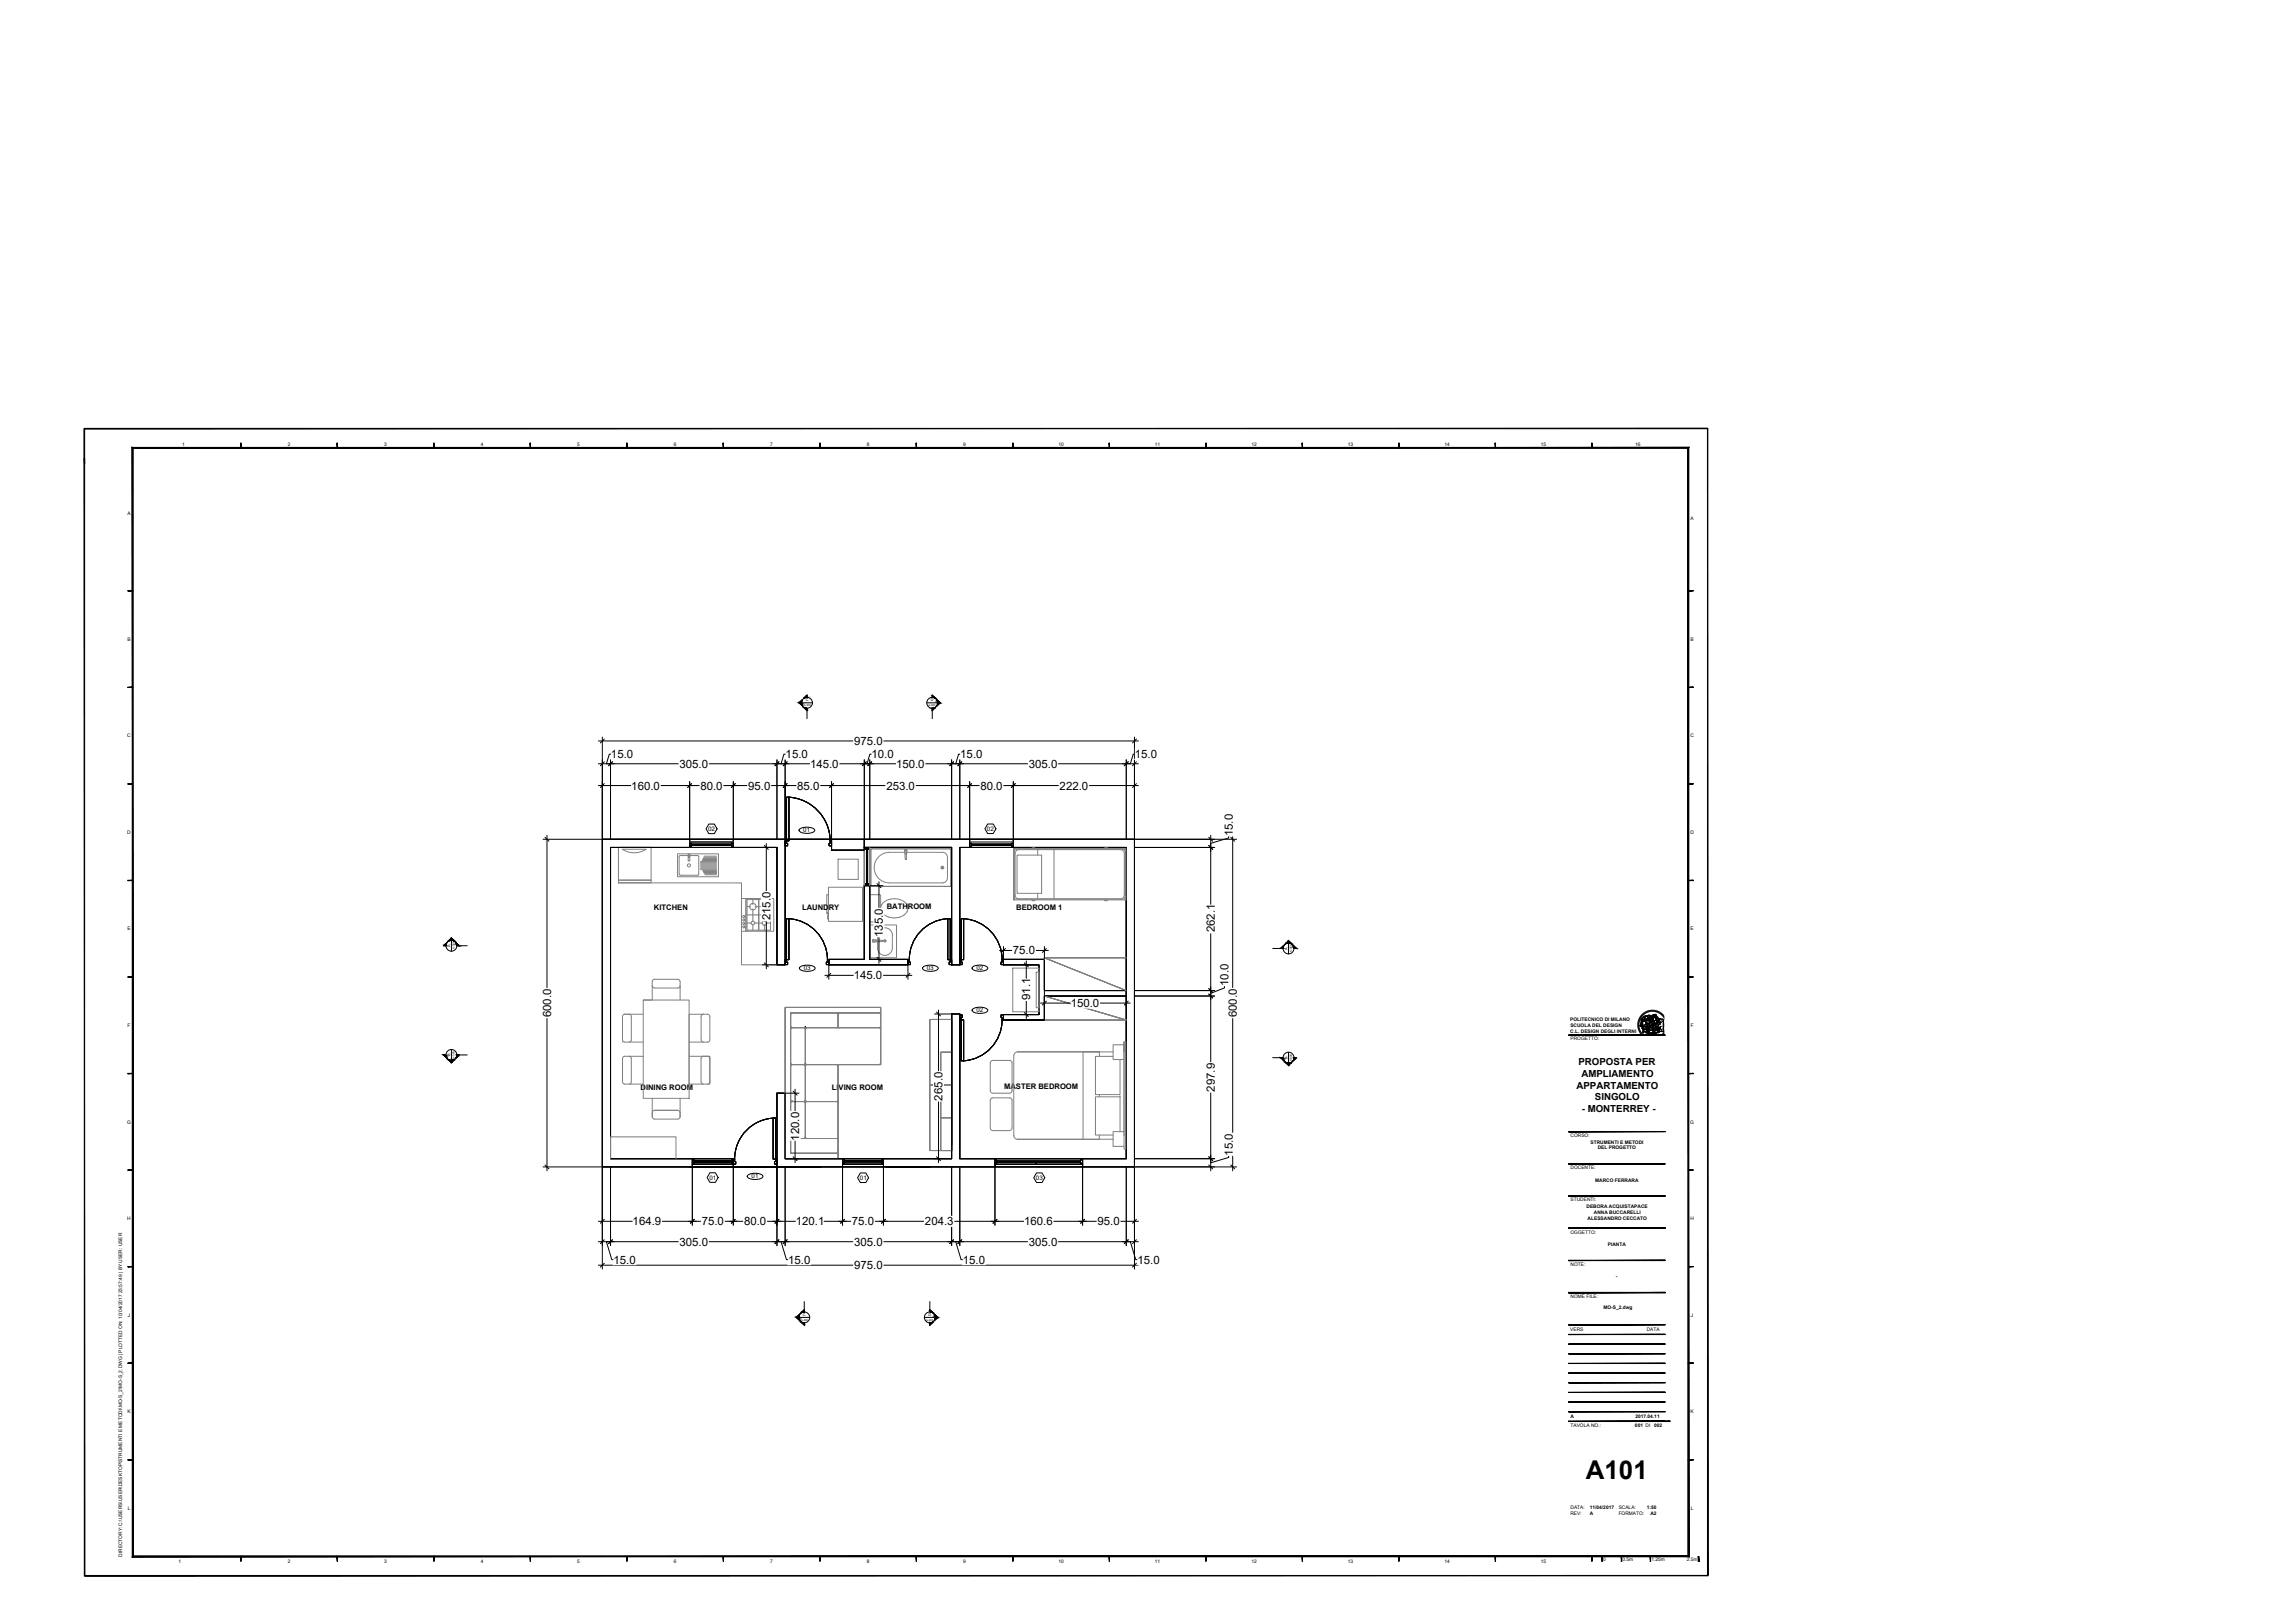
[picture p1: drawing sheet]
<svg xmlns="http://www.w3.org/2000/svg" width="841mm" height="594mm" viewBox="0 0 841 594" stroke-linecap="round" stroke-linejoin="round" font-family="sans-serif">
<defs><g id="words">
<text font-size="9.5" x="581.2" y="541.7">A101</text>
<g font-size="4.2">
<text x="313" y="272.9">975.0</text>
<text x="223.9" y="277.7">15.0</text>
<text x="249" y="281.2">305.0</text>
<text x="287.9" y="277.7">15.0</text>
<text x="296.9" y="281.2">145.0</text>
<text x="319.4" y="277.7">10.0</text>
<text x="328.4" y="281.2">150.0</text>
<text x="351.9" y="277.7">15.0</text>
<text x="377" y="281.2">305.0</text>
<text x="415.9" y="277.7">15.0</text>
<text x="231.4" y="289.2">160.0</text>
<text x="256.7" y="289.2">80.0</text>
<text x="274.2" y="289.2">95.0</text>
<text x="292.2" y="289.2">85.0</text>
<text x="324.8" y="289.2">253.0</text>
<text x="359.3" y="289.2">80.0</text>
<text x="388.3" y="289.2">222.0</text>
<text x="451.7" y="306.3" transform="rotate(-90 451.7 306.3)">15.0</text>
<text x="282.3" y="337.1" transform="rotate(-90 282.3 337.1)">215.0</text>
<text x="445.2" y="341.5" transform="rotate(-90 445.2 341.5)">262.1</text>
<text x="323.6" y="343.3" transform="rotate(-90 323.6 343.3)">135.0</text>
<text x="371.1" y="349.6">75.0</text>
<text x="312.9" y="358.7">145.0</text>
<text x="450.2" y="361.2" transform="rotate(-90 450.2 361.2)">10.0</text>
<text x="377.6" y="366.3" transform="rotate(-90 377.6 366.3)">91.1</text>
<text x="392.4" y="368.9">150.0</text>
<text x="201.9" y="372.6" transform="rotate(-90 201.9 372.6)">600.0</text>
<text x="453.2" y="372.6" transform="rotate(-90 453.2 372.6)">600.0</text>
<text x="445.2" y="399.8" transform="rotate(-90 445.2 399.8)">297.9</text>
<text x="345.4" y="403.1" transform="rotate(-90 345.4 403.1)">265.0</text>
<text x="292.8" y="417.8" transform="rotate(-90 292.8 417.8)">120.0</text>
<text x="451.7" y="423.3" transform="rotate(-90 451.7 423.3)">15.0</text>
<text x="231.8" y="448.8">164.9</text>
<text x="257.1" y="448.8">75.0</text>
<text x="272.7" y="448.8">80.0</text>
<text x="291.7" y="448.8">120.1</text>
<text x="312.2" y="448.8">75.0</text>
<text x="339" y="448.8">204.3</text>
<text x="375.3" y="448.8">160.6</text>
<text x="402.2" y="448.8">95.0</text>
<text x="249" y="456.3">305.0</text>
<text x="313" y="456.3">305.0</text>
<text x="377" y="456.3">305.0</text>
<text x="224.8" y="462.8">15.0</text>
<text x="288.8" y="462.8">15.0</text>
<text x="313" y="464.9">975.0</text>
<text x="352.8" y="462.8">15.0</text>
<text x="416.8" y="462.8">15.0</text>
</g>
<g font-size="3.6">
<text x="578.4" y="390.2">PROPOSTA PER</text>
<text x="579.5" y="394.5">AMPLIAMENTO</text>
<text x="577.7" y="398.7">APPARTAMENTO</text>
<text x="579.6" y="407.3">- MONTERREY -</text>
<text x="584.5" y="403">SINGOLO</text>
</g>
<g font-size="2.8">
<text x="239.7" y="333.4">KITCHEN</text>
<text x="293.9" y="333.3">LAUNDRY</text>
<text x="324.9" y="333">BATHROOM</text>
<text x="372.4" y="333.4">BEDROOM 1</text>
<text x="234.7" y="399.3">DINING ROOM</text>
<text x="304.8" y="399.4">LIVING ROOM</text>
<text x="368" y="399">MASTER BEDROOM</text>
</g>
<g font-size="2.3">
<text x="259.5" y="304.4">02</text>
<text x="294.4" y="304.9">01</text>
<text x="361.7" y="304.3">02</text>
<text x="294.5" y="355.4">03</text>
<text x="339.6" y="355.4">03</text>
<text x="357.8" y="355.4">02</text>
<text x="357.8" y="370.8">02</text>
<text x="275.4" y="431.6">01</text>
<text x="260" y="432">01</text>
<text x="315.1" y="432.1">01</text>
<text x="379.6" y="432.1">03</text>
</g>
<g font-size="1.8">
<text x="66.8" y="163.2">1</text>
<text x="105.4" y="163.2">2</text>
<text x="140.8" y="163.2">3</text>
<text x="176.2" y="163.2">4</text>
<text x="211.5" y="163.2">5</text>
<text x="246.9" y="163.2">6</text>
<text x="282.3" y="163.2">7</text>
<text x="317.6" y="163.2">8</text>
<text x="353" y="163.2">9</text>
<text x="387.8" y="163.2">10</text>
<text x="423.2" y="163.2">11</text>
<text x="458.6" y="163.2">12</text>
<text x="493.9" y="163.2">13</text>
<text x="529.3" y="163.2">14</text>
<text x="564.7" y="163.2">15</text>
<text x="599.2" y="163.2">16</text>
<text x="46.7" y="188.7">A</text>
<text x="619.5" y="190.3">A</text>
<text x="46.7" y="234.7">B</text>
<text x="619.5" y="234.7">B</text>
<text x="46.6" y="270.1">C</text>
<text x="619.5" y="270.1">C</text>
<text x="46.6" y="305.4">D</text>
<text x="619.5" y="305.4">D</text>
<text x="46.7" y="340.8">E</text>
<text x="619.5" y="340.8">E</text>
<text x="46.7" y="376.2">F</text>
<text x="575.4" y="374.1">POLITECNICO DI MILANO</text>
<text x="575.5" y="376.3">SCUOLA DEL DESIGN</text>
<text x="619.6" y="376.2">F</text>
<text x="575.5" y="378.4">C.L. DESIGN DEGLI INTERNI</text>
<text x="575.5" y="381.1">PROGETTO:</text>
<text x="46.6" y="411.5">G</text>
<text x="619.4" y="411.5">G</text>
<text x="575.5" y="416.5">CORSO:</text>
<text x="582.8" y="418.9">STRUMENTI E METODI</text>
<text x="585.5" y="421">DEL PROGETTO</text>
<text x="575.5" y="428.2">DOCENTE:</text>
<text x="584.6" y="432.8">MARCO FERRARA</text>
<text x="575.5" y="440">STUDENTI:</text>
<text x="581.4" y="442.4">DEBORA ACQUISTAPACE</text>
<text x="46.6" y="446.9">H</text>
<text x="581.8" y="446.7">ALESSANDRO CECCATO</text>
<text x="584.1" y="444.6">ANNA BUCCARELLI</text>
<text x="619.5" y="446.9">H</text>
<text x="575.5" y="451.8">OGGETTO:</text>
<text x="589.2" y="456.2">PIANTA</text>
<text x="575.5" y="463.6">NOTE:</text>
<text x="592.2" y="468.2">-</text>
<text x="575.5" y="475.4">NOME FILE:</text>
<text x="587.6" y="479.6">MO-S_2.dwg</text>
<text x="46.8" y="482.3">J</text>
<text x="619.7" y="482.3">J</text>
<text x="575.4" y="487.6">VERS</text>
<text x="603.5" y="487.6">DATA</text>
<text x="46.7" y="517.6">K</text>
<text x="575.5" y="519.5">A</text>
<text x="599.3" y="519.5">2017.04.11</text>
<text x="619.5" y="517.6">K</text>
<text x="575.5" y="522.6">TAVOLA NO.:</text>
<text x="599.2" y="522.6">001 DI</text>
<text x="606.2" y="522.6">002</text>
<text x="46.8" y="553">L</text>
<text x="575.5" y="554.8">REV:</text>
<text x="575.5" y="552.7">DATA:</text>
<text x="582.6" y="554.8">A</text>
<text x="582.6" y="552.7">11/04/2017</text>
<text x="593.2" y="552.7">SCALA:</text>
<text x="593.2" y="554.8">FORMATO:</text>
<text x="603.5" y="552.7">1:50</text>
<text x="604.8" y="554.8">A2</text>
<text x="619.6" y="553">L</text>
<text x="44.8" y="570.2" transform="rotate(-90 44.8 570.2)">DIRECTORY: C:\USERS\USER\DESKTOP\STRUMENTI E METODI\MO-S_2\MO-S_2.DWG | PLOTTED ON: 10/04/2017 23:57:49 | BY USER: USER</text>
<text x="65.5" y="572.4">1</text>
<text x="105.4" y="572.4">2</text>
<text x="140.8" y="572.4">3</text>
<text x="176.2" y="572.4">4</text>
<text x="211.5" y="572.4">5</text>
<text x="246.9" y="572.4">6</text>
<text x="282.3" y="572.4">7</text>
<text x="317.6" y="572.4">8</text>
<text x="353" y="572.4">9</text>
<text x="387.8" y="572.4">10</text>
<text x="423.2" y="572.4">11</text>
<text x="458.6" y="572.4">12</text>
<text x="493.9" y="572.4">13</text>
<text x="529.3" y="572.4">14</text>
<text x="564.7" y="572.4">15</text>
<text x="587.5" y="571.9">0</text>
<text x="594.6" y="571.9">0.5m</text>
<text x="605.2" y="571.9">1.25m</text>
<text x="618.2" y="571.9">2.5m</text>
</g>
<g font-size="1.4">
<text x="295.3" y="256.9">C</text>
<text x="341.1" y="256.9">D</text>
<text x="164.9" y="346.9" transform="rotate(-90 164.9 346.9)">A</text>
<text x="471.9" y="347.8" transform="rotate(-90 471.9 347.8)">A</text>
<text x="164.9" y="386.7" transform="rotate(-90 164.9 386.7)">B</text>
<text x="471.9" y="387.8" transform="rotate(-90 471.9 387.8)">B</text>
<text x="294.2" y="482">C</text>
<text x="340.2" y="482">D</text>
</g>
<g font-size="1">
<text x="294.5" y="258.6">A-300</text>
<text x="340.3" y="258.6">A-300</text>
<text x="166.6" y="347.6" transform="rotate(-90 166.6 347.6)">A-300</text>
<text x="473.4" y="348.6" transform="rotate(-90 473.4 348.6)">A-300</text>
<text x="166.6" y="387.7" transform="rotate(-90 166.6 387.7)">A-300</text>
<text x="473.4" y="388.7" transform="rotate(-90 473.4 388.7)">A-300</text>
<text x="293.5" y="483.7">A-300</text>
<text x="339.4" y="483.7">A-300</text>
</g>
</g></defs>
<!-- layer: A-WALL-FULL-EXTR -->
<path d="M268.7 307.4h19v46h-3v-43h-16zM355.3 307.4v3M371.3 307.4v3M348.7 353.4v-43h-32v-3h99v120h-3M351.7 353.4v-43h61v114h-61v-53M348.7 371.4v53h-24.9M287.7 400.4h-3v27h24.1v-3h-21.1M253.7 424.4h-30v-114h29v-3h-32v120h32M323.8 426.4v1M324.7 427.4h56" fill="none" stroke="#000" stroke-width=".37"/>
<!-- layer: A-FURN -->
<g fill="none" stroke="#808080" stroke-width=".37">
<path d="M227.7 310.4h.1M228 310.4h.2M228.3 310.4h.3M228.7 310.4h.3M229.1 310.4h.2M229.5 310.4h.2M229.8 310.4h.3M230.2 310.4h.3M230.6 310.4h.2M231 310.4h.2M231.3 310.4h.3M231.7 310.4h.3"/>
<path d="M232.1 310.4h.2M232.5 310.4h.2M232.8 310.4h.3M233.2 310.4h.3M233.6 310.4h.2M234 310.4h.2M234.3 310.4h.3M234.7 310.4h.3M235.1 310.4h.2M235.5 310.4h.2M235.8 310.4h.3M236.2 310.4h.3"/>
<path d="M236.6 310.4h.2M237 310.4h.2M237.3 310.4h.3M237.7 310.4h.2M252.7 310.4h16M252.7 308.4h16M316.7 311.4v13M318.7 310.4v14M382.7 350.8l30 12M412.7 350.8h-30v.6M289.7 375.9l.5 .5M289.7 371.5v50.9h17.4"/>
<path d="M290.2 376.4l-.5 .5M290.2 376.4h32.1M290.3 371l-.6 .5M290.3 371h-.6v.5M290.3 371h32.4M290.3 376.4h.1M294.6 376.4l.5 .5M295.1 376.9v12.5M295.6 376.4l-.5 .5M306.6 371l.5 .5M307.1 375.9l-.5 .5M307.1 371.5v4.4"/>
<path d="M307.1 375.9l.5 .5M307.6 371l-.5 .5M322.2 371l.5 .5M322.7 375.9l-.5 .5 .5 .5M382.7 364.8l30 8.8h-30M289.7 389.4l.5 .5M290.2 389.9l-.5 .5M290.2 389.9h4.4M294.6 389.9l.5 .5v12.6M295.1 389.4l.5 .5M295.1 389.4l-.5 .5M295.6 389.9h27.1v-20.9h-35v55.4h19.4"/>
<path d="M295.6 389.9l-.5 .6M306.6 389.9l.5 .5M307.1 389.9v34.5h-19.4v-24M322.7 389.4l-.5 .5M348.7 385.4h-4v12h-4M348.7 397.4h-4v24h4v-48h-8v48h8M289.7 416.5l.5 .5M290.2 417l-.5 .5M290.2 403.5l-.5 .5M290.2 403.5l-.5-.5v.5M290.2 403.5h.1M290.2 417h16.5"/>
<path d="M290.2 403.5h4.4M294.6 403.4l.5 .5M295.1 403l.5 .5M295.1 416.5l-.5 .5M295.1 404v12.5M295.1 416.5l.5 .5M295.1 402.9l-.5 .6M295.6 403.5l-.5 .5M295.6 403.5h11M306.6 403.4l.5 .6M306.6 403.5l.5-.5v.5M307.1 416.5l-.5 .5 .5 .4"/>
<path d="M344.7 409.4h4M289.7 421.9l.5 .5M307.1 421.7l-.5 .7"/>
</g>
<!-- layer: A-FLOR-LEVL -->
<path d="M252.7 307.4h16M287.7 307.4h17M252.7 427.4h48M253.7 427.4v-3h15v3M308.8 424.4h15v2h-15M308.8 427.4h32M364.6 426.4h32.1M380.7 427.4h32" fill="none" stroke="#000" stroke-width=".37"/>
<!-- layer: A-WALL-FULL-EXTR -->
<circle cx="348.7" cy="353.4" r=".17" fill="#000"/>
<!-- layer: A-WALL-FULL-INTR -->
<path d="M252.7 310.4h16M252.7 308.4h16M316.7 307.4h-12v4h12v-1M303.7 351.4h13v-27h2v27h14v2h-29M367.7 351.4v2M367.7 373.6h13M367.7 371.6v.1" fill="none" stroke="#000" stroke-width=".37"/>
<!-- layer: A-GLAZ-FULL -->
<g fill="none" stroke="#000" stroke-width=".37">
<path d="M252.7 308.8h.6v1.2h-.6M253.3 309.4h14.8M253.3 309.6h14.8M253.3 309.2h14.8M268.7 308.8h-.6v1.2h.6M317.1 310.4v.6h1.2v-.6M317.5 311v12.8M317.7 311v12.8M317.9 311v12.8M355.3 308.8h.6v1.2h-.6M355.9 309.4h14.8M355.9 309.6h14.8"/>
<path d="M355.9 309.2h14.8M371.3 308.8h-.6v1.2h.6M317.1 324.4v-.6h1.2v.6M253.7 424.8h.6v1.2h-.6h.6v-1.2M268.1 425.2h-13.8h13.8M268.1 425.6h-13.8h13.8M268.1 424.8h.6h-.6v1.2h.6h-.6zM268.1 425.4h-13.8h13.8M308.8 424.8h.6v1.2h-.6M309.4 425.4h13.8M309.4 425.6h13.8M309.4 425.2h13.8"/>
<path d="M323.8 424.8h-.6v1.2h.6M364.6 424.8h.6v1.2h-.6M365.2 425.6h30.7M365.2 425.2h30.7M365.2 425.4h30.7M396.7 424.8h-.8v1.2h.8"/>
</g>
<!-- layer: A-WALL-FULL-INTR -->
<g fill="#000">
<circle cx="367.7" cy="373.6" r=".17"/>
<circle cx="380.7" cy="371.6" r=".17"/>
</g>
<!-- layer: A-DOOR-FULL -->
<g fill="none" stroke="#000" stroke-width=".37">
<path d="M288.2 292h.9v16h-.9zM289.1 292a16.2 16.2 0 0 1 15.1 16M287.7 308h.5v.9h.4v.9h-.9zM304.2 308h.5v1.8h-.9v-.9h.4zM288.2 336.5h.9v15h-.9zM289.1 336.5a15.1 15.1 0 0 1 14.1 15M347.3 336.5h.9v15h-.9zM347.3 336.5a14.9 14.9 0 0 0-14.1 15M352.2 336.5h.9v15h-.9zM353.1 336.5a15.1 15.1 0 0 1 14.1 15M287.7 351.5h.5v.9h.4v.9h-.9zM303.2 351.5h.5v1.8h-.9v-.9h.4z"/>
<path d="M303.7 351.4v2M332.7 351.5h.5v.9h.4v.9h-.9zM348.2 351.5h.5v1.8h-.9v-.9h.4zM351.7 351.5h.5v.9h.4v.9h-.9zM367.2 351.5h.5v1.8h-.9v-.9h.4zM351.7 371.7h.9v.9h-.4v.9h-.5zM352.2 373.5h.9v15h-.9zM366.8 371.7h.9v1.8h-.5v-.9h-.4zM367.2 373.5a15.1 15.1 0 0 1-14 15M283.3 409.5h.9v15h-.9zM284.2 409.5a15.1 15.1 0 0 0-15 15M268.7 424.5h.5v.9h.4v.9h-.9z"/>
<path d="M284.2 424.5h.5v1.8h-.9v-.9h.4z"/>
</g>
<!-- layer: 0 -->
<g fill="none" stroke="#000" stroke-width=".37">
<path d="M294.1 256.2l-1.2 1.2M294.5 259l1.2 1.2M295.7 255.4v-.8l-1.2 1.2M295.7 259.4v3.8M297.7 257.4h-4.8l1.2 1.2M339.6 257.4h4M341.6 255.4v-.8l1.2 1.2M341.6 259.4v3.8M342.8 259l-1.2 1.2M343.2 256.2l1.2 1.2M343.6 257.4h.8l-1.2 1.2M221.4 270.7l-1.4 1.4"/>
<path d="M221.4 279l-1.4 1.5M224.5 279l-1.5 1.5M285.4 279l-1.4 1.5M288.4 279l-1.4 1.5M317.4 279l-1.4 1.5M319.4 279l-1.4 1.5M349.5 279l-1.5 1.5M352.4 279l-1.4 1.5M413.4 279l-1.4 1.5M416.5 270.7l-1.5 1.4M416.5 279l-1.5 1.5M221.4 287l-1.4 1.4"/>
<path d="M253.4 287l-1.4 1.4M269.5 287l-1.5 1.4M288.4 287l-1.4 1.4M305.4 287l-1.4 1.4M356.1 287l-1.5 1.4M372.1 287l-1.5 1.4M416.5 287l-1.5 1.4M199.7 306.7l1.5 1.4M259.7 301.8h2.1l1 1.8-1 1.7h-2.1l-1-1.7zM280.1 309.7l1.4 1.4M292.9 303.8a5 5 0 0 1 5.6 0l.1 .3a4.1 4.1 0 0 1-4.9 .8l-.8-.5zM361.9 301.8h2.1l1 1.8-1 1.7h-2.1l-1-1.7z"/>
<path d="M443 306.7l1.4 1.4M443 309.7l1.4 1.4M451 306.7l1.4 1.4M321.4 323.7l1.4 1.4M163.8 345.2l-1.2 1.2h.8M165.4 343.6l-1.2 1.2M166.6 344.8l-1.2-1.2v4.8M167 345.2l1.2 1.2M167.4 346.4h3.8M280.1 352.7l1.4 1.4M293.1 354.3a5 5 0 0 1 5.5 0l.1 .3a4.1 4.1 0 0 1-4.9 .8l-.8-.5zM304.5 356.5l-1.5 1.4"/>
<path d="M321.4 350.7l1.4 1.4M333.4 356.5l-1.4 1.4M338.2 354.3a5 5 0 0 1 5.5 0l.1 .3a4.1 4.1 0 0 1-4.9 .8l-.7-.5zM351.7 351.4v2M356.3 354.3a5 5 0 0 1 5.6 0l.1 .3a4.1 4.1 0 0 1-4.9 .8l-.8-.5zM367.7 351.4h15v11.4h30M367.7 353.4h13v18.2h-13M368.4 347.4l-1.4 1.4M375.4 352.7l1.4 1.4M383.4 347.4l-1.4 1.4M466.4 347.4h3.8M470.6 346.2l-1.2 1.2"/>
<path d="M471 345.8l1.2-1.2v4.8M472.2 344.6l1.2 1.2M473.8 346.2l1.2 1.2h-.8M295.1 376.4h.1M343.2 370.7l1.4 1.4M348.7 371.4v50M356.3 369.7a5 5 0 0 1 5.6 0l.1 .3a4.1 4.1 0 0 1-4.9 .8l-.8-.5zM367.7 373.5v.1M375.4 370.9l1.4 1.4M380.7 373.6h2M383.4 366.7l-1.4 1.4M412.7 364.8h-30v8.8h-15"/>
<path d="M413.4 366.7l-1.4 1.4M443 362.1l1.4 1.4M443 364.1l1.4 1.4M163.4 386.4h-.8l1.2 1.2M164.2 388l1.2 1.2M165.4 384.4v4.8l1.2-1.2M167.4 386.4h3.8M168.2 386.4l-1.2 1.2M290.7 399.7l1.4 1.4M466.4 387.4h3.8M469.4 387.4l1.2 1.2M472.2 385.4v4.8l-1.2-1.2"/>
<path d="M473.4 389l-1.2 1.2M474.2 387.4h.8l-1.2 1.2M199.7 426.7l1.5 1.4M260.1 429.5h2.1l1 1.8-1 1.7h-2.1l-1-1.7zM273.9 430.6a5 5 0 0 1 5.6 0l.1 .3a4.1 4.1 0 0 1-4.9 .8l-.8-.5zM287.7 424.4v-24v24h21M290.7 423.7l1.4 1.4M315.3 429.6h2l1 1.8-1 1.7h-2l-1-1.7zM323.8 426.4h.1M343.2 423.7l1.4 1.4M379.6 426.4h.1M379.8 429.6h2.1l1 1.7-1 1.8h-2.1l-1-1.8z"/>
<path d="M396.7 426.4h.1M443 423.7l1.4 1.4M443 426.7l1.4 1.4M451 426.7l1.4 1.4M221.4 454.1l-1.4 1.4M221.4 446.6l-1.4 1.4M224.5 454.1l-1.5 1.4M254.4 446.6l-1.4 1.4M269.5 446.6l-1.5 1.4M285.4 454.1l-1.4 1.4M285.4 446.6l-1.4 1.4M288.4 454.1l-1.4 1.4"/>
<path d="M309.5 446.6l-1.5 1.4M324.5 446.6l-1.5 1.4M349.5 454.1l-1.5 1.4M352.4 454.1l-1.4 1.4M365.3 446.6l-1.4 1.4M397.4 446.6l-1.4 1.4M413.4 454.1l-1.4 1.4M416.5 454.1l-1.5 1.4M416.5 446.6l-1.5 1.4M221.4 462.7l-1.4 1.4M294.7 476.7v3.8M294.7 479.7l-1.2 1.2"/>
<path d="M340.8 476.7v3.8M340.8 479.7l1.2 1.2M416.5 462.7l-1.5 1.4M293.1 481.3l-1.2 1.2M293.5 484.1l1.2 1.2v-.8M296.7 482.5h-4.8l1.2 1.2M338.8 482.5h4M342 484.1l-1.2 1.2v-.8M342.4 481.3l1.2 1.2M342.8 482.5h.8l-1.2 1.2"/>
<circle cx="295.7" cy="257.4" r="2"/>
<circle cx="341.6" cy="257.4" r="2"/>
<circle cx="165.4" cy="346.4" r="2"/>
<circle cx="472.2" cy="347.4" r="2"/>
<circle cx="165.4" cy="386.4" r="2"/>
<circle cx="472.2" cy="387.4" r="2"/>
<circle cx="294.7" cy="482.5" r="2"/>
<circle cx="340.7" cy="482.5" r="2"/>
</g>
<!-- layer: A-SECT-MCUT -->
<path d="M253.7 426.4h15M364.6 424.4v3M396.7 424.4v3" fill="none" stroke="#000" stroke-width=".37"/>
<path d="M355.3 308.4h16" fill="none" stroke="#fff" stroke-width=".37"/>
<!-- layer: A-WALL-FULL -->
<path d="M355.3 308.4h16M348.7 353.4h3M348.7 371.4h3" fill="none" stroke="#000" stroke-width=".37"/>
<!-- layer: Alessandro|A-WALL-FULL-EXTR -->
<path d="M223.7 310.4v114h30M252.7 310.4v-3h-32v120h32M268.7 310.4v-3h19v46h-3M355.3 307.4v3M371.3 307.4v3M348.7 353.4v-43h-32v-3h99v120h-3M351.7 353.4v-43h61v114h-61v-53M348.7 371.4v53h-24.9M287.7 400.4h-3v27h24.1v-3h-21.1M323.8 426.4v1M324.7 427.4h56" fill="none" stroke="#000" stroke-width=".37"/>
<!-- layer: Alessandro|A-FURN -->
<g fill="none" stroke="#808080" stroke-width=".37">
<path d="M226.6 310.4h12v12h-12zM227.7 310.4h.1M228 310.4h.2M228.1 311h8.7a7.9 7.9 0 0 1-8.7 0zM228.3 310.4h.3M228.7 310.4h.3M229.1 310.4h.2M229.5 310.4h.2M229.8 310.4h.3M230.2 310.4h.3M230.6 310.4h.2M231 310.4h.2"/>
<path d="M231.3 310.4h.3M231.7 310.4h.3M232.1 310.4h.2M232.5 310.4h.2M232.8 310.4h.3M233.2 310.4h.3M233.6 310.4h.2M234 310.4h.2M234.3 310.4h.3M234.7 310.4h.3M235.1 310.4h.2M235.5 310.4h.2"/>
<path d="M235.8 310.4h.3M236.2 310.4h.3M236.6 310.4h.2M237 310.4h.2M237.3 310.4h.3M237.7 310.4h.2M248.3 312.7h15v8.4h-15zM252.2 313l.3-.3 .3 .3M252.2 313.4l-3.3 .2v6.6l.2 .3h6.6l.3-.1v-6.8l-3.2-.2M252.2 313.1l.1 .9h.4l.1-.9v2.2h-.6zM252.7 308.4h16M252.7 310.4h16"/>
<path d="M256.7 318.4h5.9M256.7 318h5.9M256.7 317.6h5.9M256.7 317.2h5.9M256.7 316.8h5.9M256.7 316.4h5.9M256.7 316h5.9M256.7 315.6h5.9M257.3 315.2h5.3M257.5 314.8h5.1M257.5 318.8h5.1M257.6 314.4h5"/>
<path d="M257.6 319.2h5M257.8 314h4.8M257.8 319.6h4.8M258 313.6h4.6M258.1 320h4.5M307.1 314.7h7.4v7.4h-7.4zM316.7 311.4v13M318.7 310.4v14M319.5 310.9l-.4 .4 .2 13.3 28.8 .1 .4-.4v-13l-.4-.4M319.5 310.9h28.6M331.5 311.1h.8l-.2 3.7h-.4zM331.5 311.1h.8l-.2 1.8h-.4z"/>
<path d="M331.6 312.2h-5.9a5.6 5.6 0 0 0-5.3 5.6 5.6 5.6 0 0 0 5.3 5.6h19.7l.9-.3 .6-.6 .3-1v-7.5l-.3-.9-.6-.7-.9-.2h-13.2M226.6 323.4h45.1v30h13M226.6 322.4h12v1h-12zM258.3 320.4h4.3M271.7 329.1h1.6v12h-1.6zM273.3 329.1h10.2v12h-10.2zM273.7 334.8v.6M273.7 338.1h.3M273.7 332.1h.3M273.7 335.1h.3M273.7 329.9v.3M273.7 330.3v.2"/>
<path d="M273.7 330.7v.2M273.7 331v.3M273.7 331.4v.3M273.7 331.8v.2M273.7 332.2v.2M273.7 332.5v.3M273.7 332.9v.3M273.7 333.3v.2M273.7 333.7v.2M273.7 334v.3M273.7 334.4v.3M273.7 335.5v.3"/>
<path d="M273.7 335.9v.2M273.7 336.3v.2M273.7 336.6v.3M273.7 337v.3M273.7 337.4v.2M273.7 337.8v.2M273.7 338.1v.3M273.7 338.5v.3M273.7 338.9v.2M273.7 339.3v.2M273.7 339.6v.3M274 329.5l-.3 .3"/>
<path d="M274.1 338.1h.2M274.1 335.1h.2M274.1 329.5h.2M274.1 332.1h.3M274.5 338.1h.2M274.5 335.1h.2M274.5 329.5h.2M274.5 332.1l.2 .2M274.8 331.7l-.1 .3M274.8 332.5l.1 .2M274.8 338.1h.3M274.8 335.1h.3"/>
<path d="M274.8 329.5h.3M274.9 332.1h.2M274.9 331.4l-.1 .2M274.9 332.8l.2 .2M275.2 331.1l-.2 .2M275.2 333l.2 .2M275.2 338.1h.2M275.2 335.1h.3M275.2 329.5h.3M275.3 337.9v.2M275.3 338.2l.1 .3M275.5 337.6l-.2 .2"/>
<path d="M275.5 338.6l.2 .1M275.5 331l-.2 .1M275.5 333.2l.3 .1M275.6 329.5h.3v.3M275.6 335.1h.2M275.8 337.4l-.2 .1M275.9 330.6l-.2 .3M275.9 334.8v.5M275.9 329.9v.2M275.9 330.3v.2M275.9 331v.3M275.9 332.9v.3"/>
<path d="M275.9 333.3v.2M275.9 333.7v.2M275.9 334v.3M275.9 334.4v.3M275.9 335.5v.2M275.9 335.8v.3M275.9 336.2v.3M275.9 336.6v.2M275.9 337v.2M275.9 337.3v.3M275.9 338.5v.3M275.9 338.9v.3"/>
<path d="M275.9 339.3v.2M275.9 339.7v.2M275.9 337.4l.3 .1M276 335.1h.2M276 329.5h.2M276 330.9l.3 .1M276.1 338.7h-.3M276.2 333.2l-.3 .1M276.3 337.5l.1 .2M276.3 335.1h.3M276.3 329.5h.3M276.4 338.5l-.2 .1"/>
<path d="M276.4 331l.2 .1M276.5 337.8l-.2 .3M276.5 333.1l-.2 .1M276.5 338.2l-.1 .2M276.7 331.2l.2 .2M276.7 338.1h.2M276.7 332.1h.2M276.7 335.1h.3M276.7 329.5h.3M276.8 332.9l-.2 .1M276.9 331.5l.1 .2M277 332.6l-.1 .2"/>
<path d="M277.1 331.8l.2 .3M277.1 338.1h.2M277.1 332.2l-.1 .2M277.1 335.1h.2M277.1 329.5h.2M277.4 332.1h.3M277.4 338.1h.3M277.5 335.1h.2M277.5 329.5h.2M277.8 332.1h1.8M277.8 338.1h1.7M277.8 329.5l.2 .3"/>
<path d="M277.8 335.1h4.5M278 334.8l.1 1M278 335.9l.1 .2M278 336.3l.1 .2M278 336.6l.1 .3M278 337l.1 .3M278 337.4l.1 .3M278 337.8l.1 .2M278 338.1l.1 .3M278 338.5l.1 .3M278 338.9l.1 .2M278 339.3l.1 .2"/>
<path d="M278 339.6l.1 .3M278.1 329.8v5.1M278.1 335v.3M278.3 329.5l-.2 .1M278.4 329.5h.2M278.8 329.5h.2M279.1 329.5h.3M279.3 338.1v.2M279.4 331.9l-.1 .2M279.4 332.3l.1 .2M279.4 337.7l-.1 .3M279.4 338.5l.1 .2"/>
<path d="M279.5 329.5h.3M279.5 331.6l-.1 .2M279.5 332.6l.2 .2M279.6 337.5l-.2 .1M279.6 338.7l.2 .2M279.9 331.3l-.3 .2M279.9 332.8l.2 .1M279.9 329.5l.2 .2M279.9 337.3l-.2 .1M280.1 337.3h.2M280.1 338.7l.1 .2h-.3M280.1 339v.2"/>
<path d="M280.1 339.4v.2M280.1 339.8v.2M280.1 329.8v.3M280.1 330.2v.3M280.1 330.6v.2M280.1 331v.2M280.1 331.3v.3M280.1 332.6v4.9M280.2 331.3h-.2M280.3 329.5h.2M280.4 331.3l.2 .1M280.4 337.3l.2 .2"/>
<path d="M280.5 332.8l-.3 .1M280.5 338.8l-.2 .1M280.6 329.5h.3M280.7 332.1h1.6M280.7 331.5l.1 .2M280.7 338.1h1.6M280.7 337.5l.1 .2M280.8 332.5l-.2 .2M280.8 338.6l-.2 .1M280.9 331.8v.3M280.9 337.9v.2M280.9 332.2l-.1 .2"/>
<path d="M280.9 338.2v.2M281 329.5h.3M281.4 329.5h.2M281.8 329.5h.2M282.1 329.5l.3 .3M282.4 334.8v.6M282.4 329.9v.3M282.4 330.3v.2M282.4 330.7v.2M282.4 331v.3M282.4 331.4v.3M282.4 331.8v.2"/>
<path d="M282.4 332.2v.2M282.4 332.5v.3M282.4 332.9v.3M282.4 333.3v.2M282.4 333.7v.2M282.4 334v.3M282.4 334.4v.3M282.4 335.5v.3M282.4 335.9v.2M282.4 336.3v.2M282.4 336.6v.3M282.4 337v.3"/>
<path d="M282.4 337.4v.2M282.4 337.8v.2M282.4 338.1v.3M282.4 338.5v.3M282.4 338.9v.2M282.4 339.3v.2M282.4 339.6v.3M303.6 327.7v-2.7h12.5v12.5h-12.5v-9.8h-.6v7h.6M303.6 334.1h-.3v.6M303.6 335.3h-.3v1.3h.3M318.7 338.8h9.8v12h-9.8zM318.8 327.9l.3-.2 3.6 .2v9.4l-.2 .3-3.4 .1-.3-.2z"/>
<path d="M323.1 331.4a3.5 3.5 0 0 0 3.4 4.7 4.9 4.9 0 0 0 6.2-3.4l-.3-1.3M323.1 331.4a6 6 0 0 1 9.3 0M273.7 340.4l.3 .3M273.7 340v.3M274.1 340.7h.2M274.5 340.7h.2M274.8 340.7h.3M275.2 340.7h.3M275.9 340v.3M275.9 340.4v.3h-.3M276 340.7h.2M276.3 340.7h.3"/>
<path d="M276.7 340.7h.3M277.1 340.7h.2M277.5 340.7h.2M278 340.4l-.2 .3M278 340l.1 .3M278.1 340.4l.2 .3M278.4 340.7h.2M278.8 340.7h.2M279.1 340.7h.3M279.5 340.7h.3M280.1 340.1v.3M280.1 340.5l-.2 .2"/>
<path d="M280.3 340.7h.2M280.6 340.7h.3M281 340.7h.3M281.4 340.7h.2M281.8 340.7h.2M282.4 340.4l-.3 .3M282.4 340v.3M319.9 344.2l3.6 .2v.4l-3.6 .2zM319.9 344.2l1.7 .2v.4l-1.7 .2zM321.6 347.4a2.71 2.71 0 0 0 2.7 2.5 2.71 2.71 0 0 0 2.7-2.5M321.6 344.3a3.8 3.8 0 0 1 1.1-4 2.71 2.71 0 0 1 4.3 2v5.2M321.6 344.9v2.6"/>
<path d="M382.7 350.8l30 12M412.7 350.8h-30v.6M289.7 375.9l.5 .5M289.7 371.5v50.9h17.4M290.2 376.4l-.5 .5M290.2 376.4h32.1M290.3 371l-.6 .5M290.3 371h-.6v.5M290.3 371h32.4M290.3 376.4h.1M294.6 376.4l.5 .5M295.1 376.9v12.5"/>
<path d="M295.6 376.4l-.5 .5M306.6 371l.5 .5M307.1 375.9l-.5 .5M307.1 371.5v4.4M307.1 375.9l.5 .5M307.6 371l-.5 .5M322.2 371l.5 .5M322.7 375.9l-.5 .5 .5 .5M382.7 364.8l30 8.8h-30M289.7 389.4l.5 .5M290.2 389.9l-.5 .5M290.2 389.9h4.4"/>
<path d="M294.6 389.9l.5 .5v12.6M295.1 389.4l.5 .5M295.1 389.4l-.5 .5M295.6 389.9h27.1v-20.9h-35v55.4h19.4M295.6 389.9l-.5 .6M306.6 389.9l.5 .5M307.1 389.9v34.5h-19.4v-24M322.7 389.4l-.5 .5M348.7 385.4h-4v12h-4M348.7 397.4h-4v24h4v-48h-8v48h8M411.9 381.7v3.6M289.7 416.5l.5 .5"/>
<path d="M290.2 417l-.5 .5M290.2 403.5l-.5 .5M290.2 403.5l-.5-.5v.5M290.2 403.5h.1M290.2 417h16.5M290.2 403.5h4.4M294.6 403.4l.5 .5M295.1 403l.5 .5M295.1 416.5l-.5 .5M295.1 404v12.5M295.1 416.5l.5 .5M295.1 402.9l-.5 .6"/>
<path d="M295.6 403.5l-.5 .5M295.6 403.5h11M306.6 403.4l.5 .6M306.6 403.5l.5-.5v.5M307.1 416.5l-.5 .5 .5 .4M344.7 409.4h4M411.9 415.9v-34.2h.6v39.2M289.7 421.9l.5 .5M307.1 421.7l-.5 .7"/>
<circle cx="252.5" cy="317" r=".57"/>
<circle cx="331.9" cy="311.5" r=".29"/>
<circle cx="345.3" cy="317.8" r=".51"/>
<circle cx="345.3" cy="317.8" r=".3"/>
<circle cx="272.6" cy="338.2" r=".39"/>
<circle cx="272.6" cy="335.7" r=".39"/>
<circle cx="272.6" cy="339.5" r=".39"/>
<circle cx="272.6" cy="336.9" r=".39"/>
<circle cx="324.3" cy="344.6" r=".41"/>
<circle cx="324.3" cy="344.6" r=".27"/>
</g>
<!-- layer: Alessandro|A-FLOR-LEVL -->
<path d="M252.7 307.4h16M287.7 307.4h17M252.7 427.4h48M253.7 427.4v-3h15v3M308.8 424.4h15v2h-15M308.8 427.4h32M364.6 426.4h32.1M380.7 427.4h32" fill="none" stroke="#000" stroke-width=".37"/>
<!-- layer: Alessandro|A-WALL-FULL-EXTR -->
<circle cx="348.7" cy="353.4" r=".17" fill="#000"/>
<!-- layer: Alessandro|A-WALL-FULL-INTR -->
<path d="M316.7 307.4h-12v4h12v-1M303.7 351.4h13v-27h2v27h14v2h-29M367.7 351.4v2M367.7 373.6h13M367.7 371.6v.1" fill="none" stroke="#000" stroke-width=".37"/>
<!-- layer: Alessandro|A-WALL-FULL -->
<path d="M223.7 310.4h29M268.7 310.4h16v43M348.7 353.4h3M348.7 371.4h3" fill="none" stroke="#000" stroke-width=".37"/>
<!-- layer: Alessandro|A-GLAZ-FULL -->
<g fill="none" stroke="#000" stroke-width=".37">
<path d="M252.7 308.8h.6v1.2h-.6M253.3 309.4h14.8M253.3 309.6h14.8M253.3 309.2h14.8M268.7 308.8h-.6v1.2h.6M317.1 310.4v.6h1.2v-.6M317.5 311v12.8M317.7 311v12.8M317.9 311v12.8M355.3 308.8h.6v1.2h-.6M355.9 309.4h14.8M355.9 309.6h14.8"/>
<path d="M355.9 309.2h14.8M371.3 308.8h-.6v1.2h.6M317.1 324.4v-.6h1.2v.6M253.7 424.8h.6v1.2h-.6h.6v-1.2M268.1 425.2h-13.8h13.8M268.1 425.6h-13.8h13.8M268.1 424.8h.6h-.6v1.2h.6h-.6zM268.1 425.4h-13.8h13.8M308.8 424.8h.6v1.2h-.6M309.4 425.4h13.8M309.4 425.6h13.8M309.4 425.2h13.8"/>
<path d="M323.8 424.8h-.6v1.2h.6M364.6 424.8h.6v1.2h-.6M365.2 425.6h30.7M365.2 425.2h30.7M365.2 425.4h30.7M396.7 424.8h-.8v1.2h.8"/>
</g>
<!-- layer: Alessandro|A-WALL-FULL-INTR -->
<g fill="#000">
<circle cx="367.7" cy="373.6" r=".17"/>
<circle cx="380.7" cy="371.6" r=".17"/>
</g>
<!-- layer: Alessandro|A-DOOR-FULL -->
<g fill="none" stroke="#000" stroke-width=".37">
<path d="M288.2 292h.9v16h-.9zM289.1 292a16.2 16.2 0 0 1 15.1 16M287.7 308h.5v.9h.4v.9h-.9zM304.2 308h.5v1.8h-.9v-.9h.4zM288.2 336.5h.9v15h-.9zM289.1 336.5a15.1 15.1 0 0 1 14.1 15M347.3 336.5h.9v15h-.9zM347.3 336.5a14.9 14.9 0 0 0-14.1 15M352.2 336.5h.9v15h-.9zM353.1 336.5a15.1 15.1 0 0 1 14.1 15M287.7 351.5h.5v.9h.4v.9h-.9zM303.2 351.5h.5v1.8h-.9v-.9h.4z"/>
<path d="M303.7 351.4v2M332.7 351.5h.5v.9h.4v.9h-.9zM348.2 351.5h.5v1.8h-.9v-.9h.4zM351.7 351.5h.5v.9h.4v.9h-.9zM367.2 351.5h.5v1.8h-.9v-.9h.4zM351.7 371.7h.9v.9h-.4v.9h-.5zM352.2 373.5h.9v15h-.9zM366.8 371.7h.9v1.8h-.5v-.9h-.4zM367.2 373.5a15.1 15.1 0 0 1-14 15M283.3 409.5h.9v15h-.9zM284.2 409.5a15.1 15.1 0 0 0-15 15M268.7 424.5h.5v.9h.4v.9h-.9z"/>
<path d="M284.2 424.5h.5v1.8h-.9v-.9h.4z"/>
</g>
<!-- layer: Alessandro|A-SECT-MCUT -->
<path d="M253.7 426.4h15M364.6 424.4v3M396.7 424.4v3" fill="none" stroke="#000" stroke-width=".37"/>
<path d="M355.3 308.4h16" fill="none" stroke="#fff" stroke-width=".37"/>
<!-- layer: Debora|A-WALL-FULL-EXTR -->
<path d="M268.7 307.4h19v46h-3v-43h-16zM355.3 307.4v3M371.3 307.4v3M348.7 353.4v-43h-32v-3h99v120h-3M351.7 353.4v-43h61v114h-61v-53M348.7 371.4v53h-24.9M287.7 400.4h-3v27h24.1v-3h-21.1M253.7 424.4h-30v-114h29v-3h-32v120h32M323.8 426.4v1M324.7 427.4h56" fill="none" stroke="#000" stroke-width=".37"/>
<!-- layer: Debora|A-FURN -->
<g fill="none" stroke="#808080" stroke-width=".37">
<path d="M227.7 310.4h.1M228 310.4h.2M228.3 310.4h.3M228.7 310.4h.3M229.1 310.4h.2M229.5 310.4h.2M229.8 310.4h.3M230.2 310.4h.3M230.6 310.4h.2M231 310.4h.2M231.3 310.4h.3M231.7 310.4h.3"/>
<path d="M232.1 310.4h.2M232.5 310.4h.2M232.8 310.4h.3M233.2 310.4h.3M233.6 310.4h.2M234 310.4h.2M234.3 310.4h.3M234.7 310.4h.3M235.1 310.4h.2M235.5 310.4h.2M235.8 310.4h.3M236.2 310.4h.3"/>
<path d="M236.6 310.4h.2M237 310.4h.2M237.3 310.4h.3M237.7 310.4h.2M252.7 310.4h16M252.7 308.4h16M316.7 311.4v13M382.7 350.8l30 12M412.7 350.8h-30v.6M289.7 375.9l.5 .5M289.7 371.5v50.9h17.4M290.2 376.4l-.5 .5"/>
<path d="M290.2 376.4h32.1M290.3 371l-.6 .5M290.3 371h-.6v.5M290.3 371h32.4M290.3 376.4h.1M294.6 376.4l.5 .5M295.1 376.9v12.5M295.6 376.4l-.5 .5M306.6 371l.5 .5M307.1 375.9l-.5 .5M307.1 371.5v4.4M307.1 375.9l.5 .5"/>
<path d="M307.6 371l-.5 .5M322.2 371l.5 .5M322.7 375.9l-.5 .5 .5 .5M382.7 364.8l30 8.8h-30M289.7 389.4l.5 .5M290.2 389.9l-.5 .5M290.2 389.9h4.4M294.6 389.9l.5 .5v12.6M295.1 389.4l.5 .5M295.1 389.4l-.5 .5M295.6 389.9h27.1v-20.9h-35v55.4h19.4M295.6 389.9l-.5 .6"/>
<path d="M306.6 389.9l.5 .5M307.1 389.9v34.5h-19.4v-24M322.7 389.4l-.5 .5M348.7 385.4h-4v12h-4M348.7 397.4h-4v24h4v-48h-8v48h8M289.7 416.5l.5 .5M290.2 417l-.5 .5M290.2 403.5l-.5 .5M290.2 403.5l-.5-.5v.5M290.2 403.5h.1M290.2 417h16.5M290.2 403.5h4.4"/>
<path d="M294.6 403.4l.5 .5M295.1 403l.5 .5M295.1 416.5l-.5 .5M295.1 404v12.5M295.1 416.5l.5 .5M295.1 402.9l-.5 .6M295.6 403.5l-.5 .5M295.6 403.5h11M306.6 403.4l.5 .6M306.6 403.5l.5-.5v.5M307.1 416.5l-.5 .5 .5 .4M344.7 409.4h4"/>
<path d="M289.7 421.9l.5 .5M307.1 421.7l-.5 .7"/>
</g>
<!-- layer: Debora|A-FLOR-LEVL -->
<path d="M252.7 307.4h16M287.7 307.4h17M252.7 427.4h48M253.7 427.4v-3h15v3M308.8 424.4h15v2h-15M308.8 427.4h32M364.6 426.4h32.1M380.7 427.4h32" fill="none" stroke="#000" stroke-width=".37"/>
<!-- layer: Debora|A-WALL-FULL-EXTR -->
<circle cx="348.7" cy="353.4" r=".17" fill="#000"/>
<!-- layer: Debora|A-WALL-FULL-INTR -->
<path d="M316.7 307.4h-12v4h12v-1M303.7 351.4h13v-27h2v27h14v2h-29M367.7 351.4v2M367.7 373.6h13M367.7 371.6v.1" fill="none" stroke="#000" stroke-width=".37"/>
<!-- layer: Debora|A-GLAZ-FULL -->
<g fill="none" stroke="#000" stroke-width=".37">
<path d="M252.7 308.8h.6v1.2h-.6M253.3 309.4h14.8M253.3 309.6h14.8M253.3 309.2h14.8M268.7 308.8h-.6v1.2h.6M317.1 310.4v.6h1.2v-.6M317.5 311v12.8M317.7 311v12.8M317.9 311v12.8M355.3 308.8h.6v1.2h-.6M355.9 309.4h14.8M355.9 309.6h14.8"/>
<path d="M355.9 309.2h14.8M371.3 308.8h-.6v1.2h.6M317.1 324.4v-.6h1.2v.6M253.7 424.8h.6v1.2h-.6h.6v-1.2M268.1 425.2h-13.8h13.8M268.1 425.6h-13.8h13.8M268.1 424.8h.6h-.6v1.2h.6h-.6zM268.1 425.4h-13.8h13.8M308.8 424.8h.6v1.2h-.6M309.4 425.4h13.8M309.4 425.6h13.8M309.4 425.2h13.8"/>
<path d="M323.8 424.8h-.6v1.2h.6M364.6 424.8h.6v1.2h-.6M365.2 425.6h30.7M365.2 425.2h30.7M365.2 425.4h30.7M396.7 424.8h-.8v1.2h.8"/>
</g>
<!-- layer: Debora|A-WALL-FULL-INTR -->
<g fill="#000">
<circle cx="367.7" cy="373.6" r=".17"/>
<circle cx="380.7" cy="371.6" r=".17"/>
</g>
<!-- layer: Debora|A-DOOR-FULL -->
<g fill="none" stroke="#000" stroke-width=".37">
<path d="M288.2 292h.9v16h-.9zM289.1 292a16.2 16.2 0 0 1 15.1 16M287.7 308h.5v.9h.4v.9h-.9zM304.2 308h.5v1.8h-.9v-.9h.4zM288.2 336.5h.9v15h-.9zM289.1 336.5a15.1 15.1 0 0 1 14.1 15M347.3 336.5h.9v15h-.9zM347.3 336.5a14.9 14.9 0 0 0-14.1 15M352.2 336.5h.9v15h-.9zM353.1 336.5a15.1 15.1 0 0 1 14.1 15M287.7 351.5h.5v.9h.4v.9h-.9zM303.2 351.5h.5v1.8h-.9v-.9h.4z"/>
<path d="M303.7 351.4v2M332.7 351.5h.5v.9h.4v.9h-.9zM348.2 351.5h.5v1.8h-.9v-.9h.4zM351.7 351.5h.5v.9h.4v.9h-.9zM367.2 351.5h.5v1.8h-.9v-.9h.4zM351.7 371.7h.9v.9h-.4v.9h-.5zM352.2 373.5h.9v15h-.9zM366.8 371.7h.9v1.8h-.5v-.9h-.4zM367.2 373.5a15.1 15.1 0 0 1-14 15M283.3 409.5h.9v15h-.9zM284.2 409.5a15.1 15.1 0 0 0-15 15M268.7 424.5h.5v.9h.4v.9h-.9z"/>
<path d="M284.2 424.5h.5v1.8h-.9v-.9h.4z"/>
</g>
<!-- layer: Debora|A-SECT-MCUT -->
<path d="M253.7 426.4h15M364.6 424.4v3M396.7 424.4v3" fill="none" stroke="#000" stroke-width=".37"/>
<path d="M355.3 308.4h16" fill="none" stroke="#fff" stroke-width=".37"/>
<!-- layer: Debora|A-WALL-FULL -->
<path d="M348.7 353.4h3M348.7 371.4h3" fill="none" stroke="#000" stroke-width=".37"/>
<g fill="#000" stroke="#000" stroke-width=".37">
<path d="M293.7 258.2l.3 .2zM294.1 256.2l-.2 .2zM294.5 259l.2 .2zM294.5 255.8l.2-.1zM294.8 255.6h.2zM295.4 259.9l.3 .2zM295.4 254.9l.3-.3v.3zM341.6 254.6l.3 .3h-.3zM341.6 259.9l.1 .2zM341.6 259.9h.3l-.2 .2zM342.4 255.6l.3 .1zM342.4 259.3l.2-.1z"/>
<path d="M342.6 259.2l.2-.2zM343.2 256.2l.2 .2zM343.5 258.2h.2l-.3 .2zM163.8 345.2l-.2 .2zM164.4 344.6l-.2 .2zM164.5 344.5h.2zM164.6 344.5h.3zM166.2 344.5l.3 .1zM167 345.2l.2 .2zM470.6 346.2l-.2 .2zM471.1 345.7l-.1 .1zM471.3 345.5h.1z"/>
<path d="M471.3 345.5h.4zM473 345.5l.3 .2zM473.8 346.2l.2 .2zM163.6 387.4l.2 .2zM164.2 388l.2 .1zM166.2 388.2l.2-.1zM166.4 388.1l.2-.1zM167.3 387.1h.2l-.3 .3zM470.4 388.4l.2 .2zM471 389l.2 .1zM473 389.2l.2-.1zM473.2 389.1l.2-.1z"/>
<path d="M474.1 388.1h.1l-.2 .3zM294.7 479.7v.3h-.3zM340.8 479.7l.3 .3h-.3zM292.7 483.3l.3 .2zM293.1 481.3l-.2 .2zM293.5 484.1l.2 .2zM293.7 480.8l-.2 .1zM293.8 480.7h.2zM293.9 480.6h.3zM294.4 485l.3 .2zM340.8 485l.1 .2zM340.8 485h.3l-.2 .2z"/>
<path d="M341.5 480.7l.3 .1zM341.5 484.4l.2-.1zM341.7 484.3l.3-.2zM342.4 481.3l.2 .2zM342.6 483.3h.2l-.2 .2z"/>
<path d="M293.7 258.2l.3 .2zM293.9 258.4l.2 .2z"/>
<path d="M292.9 257.4l.8 .3v-.3zM292.9 257.4l.8 .3z"/>
<path d="M293.2 257.2l.5 .2v-.2zM292.9 257.4l.3-.2 .5 .2z"/>
<path d="M293.2 257.7l.6 .2-.1-.2zM293.2 257.7l.6 .2z"/>
<path d="M293.4 256.9l.3 .3 .1-.3zM293.4 256.9l.3 .3h-.5z"/>
<path d="M293.4 257.9l.5 .3zM293.4 257.9l.5 .3z"/>
<path d="M293.7 256.7l.1 .2zM293.7 256.7l.1 .2h-.4z"/>
<path d="M293.9 256.4v.3zM293.7 256.7l.2-.3z"/>
<path d="M294.7 259.2l.3 .1zM294.7 259.2l.3 .1z"/>
<path d="M294.8 259.3h.4zM294.8 259.3h.4z"/>
<path d="M294.9 255.5h.3zM294.8 255.6h.2z"/>
<path d="M294.9 259.3l.6 .1zM294.9 259.3l.6 .1z"/>
<path d="M294.9 255.4h.6zM294.9 255.4l.3 .1z"/>
<path d="M294.9 259.4h.8zM294.9 259.4h.8z"/>
<path d="M295.4 254.9l.3 .5v-.5zM295.4 254.9l.3 .5h-.8z"/>
<path d="M294.9 255.4h.8zM294.9 255.4h.6z"/>
<path d="M294.9 259.4l.8 .5v-.5zM294.9 259.4l.8 .5z"/>
<path d="M341.6 254.9l.8 .5zM341.6 254.9l.8 .5h-.8z"/>
<path d="M342.4 255.6l.3 .1zM342.6 255.7l.2 .1z"/>
<path d="M341.6 255.4h.8zM341.6 255.4h.8z"/>
<path d="M341.6 259.4l.3 .5 .5-.5zM341.6 259.4l.3 .5h-.3z"/>
<path d="M341.9 255.4l.6 .1zM341.9 255.4l.6 .1z"/>
<path d="M341.9 259.4h.5zM341.6 259.4h.8z"/>
<path d="M342.1 255.5l.5 .1zM342.1 255.5l.5 .1z"/>
<path d="M342.1 259.3h.4zM341.9 259.4h.5z"/>
<path d="M342.4 259.3h.2zM342.1 259.3h.4z"/>
<path d="M343.4 256.4l.3 .3zM343.4 256.4l.3 .3z"/>
<path d="M343.5 258.2l-.1 .2zM343.4 258.4l-.2 .2z"/>
<path d="M343.5 256.7l.4 .2zM343.5 256.7l.4 .2z"/>
<path d="M343.6 256.9l.6 .3zM343.6 256.9l.6 .3h-.6z"/>
<path d="M343.6 257.9l.1 .3 .2-.3zM343.6 257.9l.1 .3z"/>
<path d="M343.6 257.2l.8 .2zM343.6 257.2l.8 .2h-.8z"/>
<path d="M343.6 257.7l.3 .2 .3-.2zM343.6 257.7l.3 .2h-.3z"/>
<path d="M343.6 257.4l.6 .3 .2-.3zM343.6 257.4l.6 .3h-.6z"/>
<path d="M162.9 346.1l.5 .3v-.3zM162.9 346.1l.5 .3h-.8z"/>
<path d="M163.1 345.9l.3 .2 .1-.2zM162.9 346.1l.2-.2 .3 .2z"/>
<path d="M163.4 345.6l.1 .3zM163.4 345.6l.1 .3h-.4z"/>
<path d="M163.6 345.4v.2zM163.4 345.6l.2-.2z"/>
<path d="M164.6 344.4h.6zM164.6 344.4l.3 .1z"/>
<path d="M165.3 343.7l.1 .2zM165.3 343.7l.1 .2h-.3z"/>
<path d="M165.1 343.9l.3 .5v-.5zM165.1 343.9l.3 .5h-.8z"/>
<path d="M164.6 344.4h.8zM164.6 344.4h.6z"/>
<path d="M165.4 343.7l.3 .2zM165.4 343.7l.3 .2z"/>
<path d="M165.4 343.9l.8 .5zM165.4 343.9l.8 .5h-.8z"/>
<path d="M166.2 344.5l.3 .1zM166.4 344.6l.2 .2z"/>
<path d="M165.4 344.4h.8zM165.4 344.4h.8z"/>
<path d="M165.7 344.4l.6 .1zM165.7 344.4l.6 .1z"/>
<path d="M165.9 344.5h.5zM165.9 344.5h.5z"/>
<path d="M167.2 345.4l.3 .2zM167.2 345.4l.3 .2z"/>
<path d="M167.3 345.6l.4 .3zM167.3 345.6l.4 .3z"/>
<path d="M167.4 345.9l.6 .2zM167.4 345.9l.6 .2h-.6z"/>
<path d="M167.4 346.1l.8 .3zM167.4 346.1l.8 .3h-.8z"/>
<path d="M469.7 347.1l.5 .3v-.3zM469.7 347.1l.5 .3h-.8z"/>
<path d="M469.9 346.9l.3 .2 .1-.2zM469.9 346.9l.3 .2h-.5z"/>
<path d="M470.2 346.6l.1 .3zM470.2 346.6l.1 .3h-.4z"/>
<path d="M470.4 346.4l-.1 .2zM470.4 346.4l-.2 .2z"/>
<path d="M471.4 345.4h.5zM471.3 345.5h.4z"/>
<path d="M472.1 344.7l.1 .2zM472.1 344.7l.1 .2h-.3z"/>
<path d="M471.9 344.9l.3 .5v-.5zM471.9 344.9l.3 .5h-.8z"/>
<path d="M471.4 345.4h.8zM471.4 345.4h.5z"/>
<path d="M472.2 344.7l.3 .2zM472.2 344.7l.3 .2z"/>
<path d="M472.2 344.9l.8 .5zM472.2 344.9l.8 .5h-.8z"/>
<path d="M473 345.5l.3 .2zM473.2 345.7l.2 .1z"/>
<path d="M472.2 345.4h.8zM472.2 345.4h.8z"/>
<path d="M472.5 345.4l.6 .1zM472.5 345.4l.6 .1z"/>
<path d="M472.7 345.5h.4zM472.7 345.5h.4z"/>
<path d="M473.9 346.4l.3 .2zM473.9 346.4l.3 .2z"/>
<path d="M474.1 346.6l.4 .3zM474.1 346.6l.4 .3z"/>
<path d="M474.1 346.9l.6 .2zM474.1 346.9l.6 .2h-.5z"/>
<path d="M474.2 347.1l.8 .3zM474.2 347.1l.8 .3h-.8z"/>
<path d="M162.6 386.4l.8 .3v-.3zM162.6 386.4l.8 .3z"/>
<path d="M162.9 386.7l.6 .2-.1-.2zM162.9 386.7l.6 .2z"/>
<path d="M163.1 386.9l.5 .2zM163.1 386.9l.5 .2z"/>
<path d="M163.4 387.1l.3 .3zM163.4 387.1l.3 .3z"/>
<path d="M164.4 388.1l.3 .1zM164.4 388.1l.3 .1z"/>
<path d="M164.5 388.2l.4 .1zM164.5 388.2l.4 .1z"/>
<path d="M164.6 388.3l.6 .1zM164.6 388.3l.6 .1z"/>
<path d="M164.6 388.4h.8zM164.6 388.4h.8z"/>
<path d="M164.6 388.4l.8 .5v-.5zM164.6 388.4l.8 .5z"/>
<path d="M165.1 388.9l.3 .2zM165.1 388.9l.3 .2z"/>
<path d="M165.4 388.9l.1 .2 .2-.2zM165.4 388.9l.1 .2z"/>
<path d="M165.4 388.4l.3 .5 .5-.5zM165.4 388.4l.3 .5h-.3z"/>
<path d="M165.7 388.4h.5zM165.4 388.4h.8z"/>
<path d="M165.9 388.3h.4zM165.7 388.4h.5z"/>
<path d="M166.2 388.2h.2zM165.9 388.3h.4z"/>
<path d="M167.3 387.1l-.1 .3zM167.2 387.4l-.2 .2z"/>
<path d="M167.4 386.9l.1 .2 .2-.2zM167.4 386.9l.1 .2z"/>
<path d="M167.4 386.7l.3 .2 .3-.2zM167.4 386.7l.3 .2h-.3z"/>
<path d="M167.4 386.4l.6 .3 .2-.3zM167.4 386.4l.6 .3h-.6z"/>
<path d="M469.4 387.4l.8 .2v-.2zM469.4 387.4l.8 .2z"/>
<path d="M469.7 387.6l.6 .3-.1-.3zM469.7 387.6l.6 .3z"/>
<path d="M469.9 387.9l.4 .2zM469.9 387.9l.4 .2z"/>
<path d="M470.2 388.1l.3 .3zM470.2 388.1l.3 .3z"/>
<path d="M471.1 389.1l.3 .1zM471.1 389.1l.3 .1z"/>
<path d="M471.3 389.2l.4 .1zM471.3 389.2l.4 .1z"/>
<path d="M471.3 389.3l.6 .1zM471.3 389.3l.6 .1z"/>
<path d="M471.4 389.4h.8zM471.4 389.4h.8z"/>
<path d="M471.4 389.4l.8 .5v-.5zM471.4 389.4l.8 .5z"/>
<path d="M471.9 389.9l.3 .2zM471.9 389.9l.3 .2z"/>
<path d="M472.2 389.9l.1 .2 .2-.2zM472.2 389.9l.1 .2z"/>
<path d="M472.2 389.4l.3 .5 .5-.5zM472.2 389.4l.3 .5h-.3z"/>
<path d="M472.5 389.4h.5zM472.2 389.4h.8z"/>
<path d="M472.7 389.3h.4zM472.5 389.4h.5z"/>
<path d="M473 389.2h.1zM472.7 389.3h.4z"/>
<path d="M474.1 388.1l-.2 .3zM473.9 388.4l-.1 .2z"/>
<path d="M474.1 387.9l.1 .2 .3-.2zM474.1 387.9l.1 .2z"/>
<path d="M474.2 387.6l.3 .3 .2-.3zM474.2 387.6l.3 .3h-.4z"/>
<path d="M474.2 387.4l.5 .2 .3-.2zM474.2 387.4l.5 .2h-.5z"/>
<path d="M292.7 483.3l.3 .2zM292.9 483.5l.2 .2z"/>
<path d="M291.9 482.5l.8 .3v-.3zM291.9 482.5l.8 .3z"/>
<path d="M292.2 482.3l.5 .2v-.2zM291.9 482.5l.3-.2 .5 .2z"/>
<path d="M292.2 482.8l.6 .2-.1-.2zM292.2 482.8l.6 .2z"/>
<path d="M292.4 482l.3 .3 .1-.3zM292.4 482l.3 .3h-.5z"/>
<path d="M292.4 483l.5 .3zM292.4 483l.5 .3z"/>
<path d="M292.7 481.8l.1 .2zM292.7 481.8l.1 .2h-.4z"/>
<path d="M292.9 481.5v.3zM292.7 481.8l.2-.3z"/>
<path d="M293.7 484.3l.3 .1zM293.7 484.3l.3 .1z"/>
<path d="M293.8 484.4l.4 .1zM293.8 484.4l.4 .1z"/>
<path d="M293.9 484.5h.6zM293.9 484.5h.6z"/>
<path d="M293.9 480.5h.6zM293.9 480.5l.3 .1z"/>
<path d="M293.9 484.5h.8zM293.9 484.5h.8z"/>
<path d="M294.4 480l.3 .5v-.5zM294.4 480l.3 .5h-.8z"/>
<path d="M293.9 480.5h.8zM293.9 480.5h.6z"/>
<path d="M293.9 484.5l.8 .5v-.5zM293.9 484.5l.8 .5z"/>
<path d="M340.8 480l.8 .5zM340.8 480l.8 .5h-.8z"/>
<path d="M341.5 480.7l.3 .1zM341.7 480.8l.3 .1z"/>
<path d="M340.8 480.5h.8zM340.8 480.5h.8z"/>
<path d="M340.8 484.5l.3 .5 .5-.5zM340.8 484.5l.3 .5h-.3z"/>
<path d="M341 480.5l.6 .1zM341 480.5l.6 .1z"/>
<path d="M341 484.5h.6zM340.8 484.5h.8z"/>
<path d="M341.3 480.6l.4 .1zM341.3 480.6l.4 .1z"/>
<path d="M341.3 484.5h.3zM341 484.5h.6z"/>
<path d="M341.5 484.4h.2zM341.3 484.5h.3z"/>
<path d="M342.5 481.5l.3 .3zM342.5 481.5l.3 .3z"/>
<path d="M342.6 483.3l-.1 .2zM342.5 483.5l-.1 .2z"/>
<path d="M342.6 481.8l.4 .2zM342.6 481.8l.4 .2z"/>
<path d="M342.7 482l.6 .3zM342.7 482l.6 .3h-.6z"/>
<path d="M342.7 483l.1 .3 .2-.3zM342.7 483l.1 .3z"/>
<path d="M342.7 482.3l.9 .2zM342.7 482.3l.9 .2h-.8z"/>
<path d="M342.7 482.8l.3 .2 .3-.2zM342.7 482.8l.3 .2h-.3z"/>
<path d="M342.8 482.5l.5 .3 .3-.3zM342.8 482.5l.5 .3h-.6z"/>
</g>
<!-- layer: Anna|A-WALL-FULL-EXTR -->
<path d="M268.7 307.4h19v46h-3v-43h-16zM355.3 307.4v3M371.3 307.4v3M348.7 353.4v-43h-32v-3h99v120h-3M351.7 353.4v-43h61v114h-61v-53M348.7 371.4v53h-24.9M287.7 400.4h-3v27h24.1v-3h-21.1M253.7 424.4h-30v-114h29v-3h-32v120h32M323.8 426.4v1M324.7 427.4h56" fill="none" stroke="#000" stroke-width=".37"/>
<!-- layer: Anna|A-FURN -->
<g fill="none" stroke="#808080" stroke-width=".37">
<path d="M227.7 310.4h.1M228 310.4h.2M228.3 310.4h.3M228.7 310.4h.3M229.1 310.4h.2M229.5 310.4h.2M229.8 310.4h.3M230.2 310.4h.3M230.6 310.4h.2M231 310.4h.2M231.3 310.4h.3M231.7 310.4h.3"/>
<path d="M232.1 310.4h.2M232.5 310.4h.2M232.8 310.4h.3M233.2 310.4h.3M233.6 310.4h.2M234 310.4h.2M234.3 310.4h.3M234.7 310.4h.3M235.1 310.4h.2M235.5 310.4h.2M235.8 310.4h.3M236.2 310.4h.3"/>
<path d="M236.6 310.4h.2M237 310.4h.2M237.3 310.4h.3M237.7 310.4h.2M252.7 310.4h16M252.7 308.4h16M316.7 311.4v13M318.7 310.4v14M371.4 310.8v1h.3v-1M371.7 311.1h40.6v18.2h-40.6zM372.7 313.2h9v14h-9zM378.2 310.5h1v.3h-1z"/>
<path d="M378.2 310.8h-6.8v18.8h41.2v-18.8h-33.4M380.3 311.2v2M386.2 311.2v18M404.8 310.8v-.3h1v.3M412.3 310.8v1h.3M371.4 329.6v-1h.3v1M372 327.8l.5 1.1 .8 .3h37.4a1.38 1.38 0 0 0 1.3-1.4M378.2 329.6v.3h1v-.3M380.3 327.2v2M404.8 329.6v.3h1v-.3M412 327.9v-15.3l-.3-.8-.7-.5-37.6-.1-.8 .3-.6 1.1v15.3M412.6 328.6h-.3v1"/>
<path d="M371.1 354.6h9.6v16h-9.6zM379.7 356.1h1v13h-1zM382.7 350.8l30 12M412.7 350.8h-30v.6M228.9 371.5l-.6 .2-.2 .6 .1 8.9 .7 .5h6.8M228.9 371.5h1.9l.5 .8v8.6l-.2 .5-.5 .3M228.9 371.5h6.8M235.7 366.3h16.8v36h-16.8zM239 361.1v5.2h-3.3M239 361.1v-1.6l.5-.8 9.2 .1 .5 .7v6.8M249.2 361.1l-.2 .5-.6 .3h-8.6l-.8-.8M249.2 361.9h.1"/>
<path d="M256.9 372.3v8.6l.3 .5 .5 .3M257.8 371.5l-.6 .2-.3 .6M289.7 375.9l.5 .5M289.7 371.5v50.9h17.4M290.2 376.4l-.5 .5M290.2 376.4h32.1M290.3 371l-.6 .5M290.3 371h-.6v.5M290.3 371h32.4M290.3 376.4h.1M294.6 376.4l.5 .5M295.1 376.9v12.5"/>
<path d="M295.6 376.4l-.5 .5M306.6 371l.5 .5M307.1 375.9l-.5 .5M307.1 371.5v4.4M307.1 375.9l.5 .5M307.6 371l-.5 .5M322.2 371l.5 .5M322.7 375.9l-.5 .5 .5 .5M382.7 364.8l30 8.8h-30M228.1 381.7h.1M228.1 387.6v8.7M228.1 396.3l.3 .5 .5 .3h6.8"/>
<path d="M230.5 386.9l.6 .2 .3 .6-.1 8.6-.2 .5-.5 .3M235.7 386.9h-6.8l-.6 .2-.2 .6M252.5 381.7h6.8l.6-.2 .2-.6v-8.6l-.2-.6-.6-.2h-6.8v15.4M252.5 386.9h7.6v10.2h-7.6zM257.7 397.1l-.6-.3-.2-.5v-8.6l.5-.7 1.9-.1 .6 .2 .2 .6v8.6l-.2 .6-.6 .2M289.7 389.4l.5 .5M290.2 389.9l-.5 .5M290.2 389.9h4.4M294.6 389.9l.5 .5v12.6M295.1 389.4l.5 .5M295.1 389.4l-.5 .5M295.6 389.9h27.1v-20.9h-35v55.4h19.4"/>
<path d="M295.6 389.9l-.5 .6M306.6 389.9l.5 .5M307.1 389.9v34.5h-19.4v-24M322.7 389.4l-.5 .5M348.7 385.4h-4v12h-4M348.7 397.4h-4v24h4v-48h-8v48h8M370.1 388.4h-6.3l-.8 .6-.1 10.4a1.01 1.01 0 0 0 1 1h6l.9-.6 .1-10.6-.3-.5-.5-.3M396.9 385.3v32M402.9 385.3v1.6M407.9 385.3h-35l-.8 .3-.6 1.1v29.2l.3 .8 1 .6M407.9 386.9h-6.5v14h9v-12.8M411.9 381.7h.6v39.2h-.6z"/>
<path d="M411.9 382.7h-4v5.4h4M411.9 381.7v3.6M239 409.1v-1.6l.5-.7 8.9-.1 .7 .5 .1 1.9M239 402.3v6.8M249.2 409.1l-.2 .5-.5 .3h-8.7l-.8-.8M249.2 402.3v6.8M289.7 416.5l.5 .5M290.2 417l-.5 .5M290.2 403.5l-.5 .5M290.2 403.5l-.5-.5v.5M290.2 403.5h.1M290.2 417h16.5"/>
<path d="M290.2 403.5h4.4M294.6 403.4l.5 .5M295.1 403l.5 .5M295.1 416.5l-.5 .5M295.1 404v12.5M295.1 416.5l.5 .5M295.1 402.9l-.5 .6M295.6 403.5l-.5 .5M295.6 403.5h11M306.6 403.4l.5 .6M306.6 403.5l.5-.5v.5M307.1 416.5l-.5 .5 .5 .4"/>
<path d="M344.7 409.4h4M370.9 413.1l-.3 .7-.7 .3h-6a1.01 1.01 0 0 1-1-1l.1-10.4 .8-.6h6.3l.5 .3 .3 .5v10.2M371.5 415.9h.1M372.8 417.3h35.1M402.9 415.7l-.1 1.6M402.9 400.9v.8M410.4 401.7h.1M410.4 401.7h-9v14h6.5M410.4 401.7v12.8M411.9 414.5h-4v5.4h4M223.7 424.4v-8h24v8M289.7 421.9l.5 .5"/>
<path d="M307.1 421.7l-.5 .7"/>
</g>
<!-- layer: Anna|A-FLOR-LEVL -->
<path d="M252.7 307.4h16M287.7 307.4h17M252.7 427.4h48M253.7 427.4v-3h15v3M308.8 424.4h15v2h-15M308.8 427.4h32M364.6 426.4h32.1M380.7 427.4h32" fill="none" stroke="#000" stroke-width=".37"/>
<!-- layer: Anna|A-WALL-FULL-EXTR -->
<circle cx="348.7" cy="353.4" r=".17" fill="#000"/>
<!-- layer: Anna|A-WALL-FULL-INTR -->
<path d="M316.7 307.4h-12v4h12v-1M303.7 351.4h13v-27h2v27h14v2h-29M367.7 351.4v2M367.7 373.6h13M367.7 371.6v.1" fill="none" stroke="#000" stroke-width=".37"/>
<!-- layer: Anna|A-GLAZ-FULL -->
<g fill="none" stroke="#000" stroke-width=".37">
<path d="M252.7 308.8h.6v1.2h-.6M253.3 309.4h14.8M253.3 309.6h14.8M253.3 309.2h14.8M268.7 308.8h-.6v1.2h.6M317.1 310.4v.6h1.2v-.6M317.5 311v12.8M317.7 311v12.8M317.9 311v12.8M355.3 308.8h.6v1.2h-.6M355.9 309.4h14.8M355.9 309.6h14.8"/>
<path d="M355.9 309.2h14.8M371.3 308.8h-.6v1.2h.6M317.1 324.4v-.6h1.2v.6M253.7 424.8h.6v1.2h-.6h.6v-1.2M268.1 425.2h-13.8h13.8M268.1 425.6h-13.8h13.8M268.1 424.8h.6h-.6v1.2h.6h-.6zM268.1 425.4h-13.8h13.8M308.8 424.8h.6v1.2h-.6M309.4 425.4h13.8M309.4 425.6h13.8M309.4 425.2h13.8"/>
<path d="M323.8 424.8h-.6v1.2h.6M364.6 424.8h.6v1.2h-.6M365.2 425.6h30.7M365.2 425.2h30.7M365.2 425.4h30.7M396.7 424.8h-.8v1.2h.8"/>
</g>
<!-- layer: Anna|A-WALL-FULL-INTR -->
<g fill="#000">
<circle cx="367.7" cy="373.6" r=".17"/>
<circle cx="380.7" cy="371.6" r=".17"/>
</g>
<!-- layer: Anna|A-DOOR-FULL -->
<g fill="none" stroke="#000" stroke-width=".37">
<path d="M288.2 292h.9v16h-.9zM289.1 292a16.2 16.2 0 0 1 15.1 16M287.7 308h.5v.9h.4v.9h-.9zM304.2 308h.5v1.8h-.9v-.9h.4zM288.2 336.5h.9v15h-.9zM289.1 336.5a15.1 15.1 0 0 1 14.1 15M347.3 336.5h.9v15h-.9zM347.3 336.5a14.9 14.9 0 0 0-14.1 15M352.2 336.5h.9v15h-.9zM353.1 336.5a15.1 15.1 0 0 1 14.1 15M287.7 351.5h.5v.9h.4v.9h-.9zM303.2 351.5h.5v1.8h-.9v-.9h.4z"/>
<path d="M303.7 351.4v2M332.7 351.5h.5v.9h.4v.9h-.9zM348.2 351.5h.5v1.8h-.9v-.9h.4zM351.7 351.5h.5v.9h.4v.9h-.9zM367.2 351.5h.5v1.8h-.9v-.9h.4zM351.7 371.7h.9v.9h-.4v.9h-.5zM352.2 373.5h.9v15h-.9zM366.8 371.7h.9v1.8h-.5v-.9h-.4zM367.2 373.5a15.1 15.1 0 0 1-14 15M283.3 409.5h.9v15h-.9zM284.2 409.5a15.1 15.1 0 0 0-15 15M268.7 424.5h.5v.9h.4v.9h-.9z"/>
<path d="M284.2 424.5h.5v1.8h-.9v-.9h.4z"/>
</g>
<!-- layer: Anna|A-SECT-MCUT -->
<path d="M253.7 426.4h15M364.6 424.4v3M396.7 424.4v3" fill="none" stroke="#000" stroke-width=".37"/>
<path d="M355.3 308.4h16" fill="none" stroke="#fff" stroke-width=".37"/>
<!-- layer: Anna|A-WALL-FULL -->
<path d="M348.7 353.4h3M348.7 371.4h3" fill="none" stroke="#000" stroke-width=".37"/>
<!-- layer: QUOTE -->
<g fill="none" stroke="#000" stroke-width=".37">
<path d="M219.3 271.4h93.5M219.3 279.7h29.5M220.7 269.9v37.2M223.7 278.3v28.8M224 276.2h-.7l-1.1 3.5M259.6 279.7h37.4M284.7 278.3v28.8M287.7 278.3v28.8M288 276.2h-.7l-1.1 3.5M307.5 279.7h21M316.7 278.3v28.8M318.7 278.3v28.8"/>
<path d="M319.5 276.2h-.7l-1.1 3.5M323.6 271.4h93.6M339 279.7h37.8M348.7 278.3v28.8M351.7 278.3v28.8M352 276.2h-.7l-1.1 3.5M387.6 279.7h29.6M412.7 278.3v28.8M415.7 269.9v37.2M416 276.2h-.7l-1.1 3.5M219.3 287.7h12.1M242 287.7h14.5"/>
<path d="M252.7 286.3v20.8M265 287.7h9M268.7 286.3v20.8M282.5 287.7h9.5M300.5 287.7h24.1M304.7 286.3v20.8M335.5 287.7h23.6M355.3 286.3v20.8M367.6 287.7h20.5M371.3 286.3v20.8M399 287.7h18.2M199 307.4h21.5"/>
<path d="M200.4 305.9v56.1M279.4 310.4h5.1M280.8 308.9v17.5M416 307.4h37.2M416 310.4h29.1M443.7 305.9v25.5M450.3 306.2v.7l-6.6 2M451.7 305.9v56.1M280.8 337.3v17.5M319 324.4h4.5M322.1 323v9.6M279.4 353.4h5.1"/>
<path d="M302.3 357.2h10.6M303.7 353.6v5.1M319 351.4h4.5M322.1 343.2v9.6M323.5 357.2h10.7M332.7 353.6v5.1M366.3 348.1h4.7M367.7 346.7v4.5M374.7 353.4h5.8M376.1 351.9v6.6M379.5 348.1h4.7M382.7 346.7v4.5"/>
<path d="M443.7 341.8v47.3M200.4 372.8v56M342.5 371.4h6M343.9 370v22.5M374.7 371.6h5.8M376.1 366.5v6.5M381.3 367.4h11.2M382.7 363.1v5.7M403 367.4h11.2M412.7 363.1v5.7M416 362.8h29.1M416 364.8h29.1"/>
<path d="M448.7 361.1v.7l-5 2M451.7 372.8v56M291.4 398.9v8.2M288 400.4h4.8M291.4 417.7v8.1M343.9 403.3v22.5M443.7 400.1v28.7M199 427.4h21.5M220.7 427.6v37.2M223.7 427.6v28.6M253.7 427.6v21.2M268.7 427.6v21.2"/>
<path d="M284.7 427.6v28.6M287.7 427.6v28.6M288 424.4h4.8M308.8 427.6v21.2M323.8 427.6v21.2M342.5 424.4h6M348.7 427.6v28.6M351.7 427.6v28.6M364.6 427.6v21.2M396.7 427.6v21.2M412.7 427.6v28.6M415.7 427.6v37.2"/>
<path d="M416 427.4h37.2M416 424.4h29.1M450.3 423.2v.7l-6.6 2M219.3 454.8h29.5M219.3 447.3h12.6M222.2 454.8l2 6.6h.7M242.5 447.3h14.5M259.6 454.8h53.2M265.5 447.3h7M281 447.3h10.8M286.2 454.8l2 6.6h.7M301.7 447.3h10.3"/>
<path d="M320.5 447.3h18.2M323.6 454.8h53.2M349.6 447.3h25.8M350.2 454.8l2 6.6h.7M386 447.3h16M387.6 454.8h29.6M410.5 447.3h6.7M414.2 454.8l2 6.6h.7M219.3 463.4h93.5M323.6 463.4h93.6"/>
</g>
<g fill="#fff" stroke="#fff" stroke-width=".37">
<path d="M312.9 269.6v3.6l10.7-3.6zM312.9 273.2l10.7-3.6v3.6z"/>
<path d="M312.9 461.6v3.6l10.7-3.6zM312.9 465.2l10.7-3.6v3.6z"/>
<path d="M449.9 362v10.8h3.7zM449.9 362h3.7v10.8z"/>
<path d="M198.6 362v10.8h3.7zM198.6 362h3.7v10.8z"/>
<path d="M224.1 274.4v3.7l8.1-3.7zM224.1 278.1l8.1-3.7v3.7z"/>
<path d="M248.9 277.9v3.7l10.7-3.7zM248.9 281.6l10.7-3.7v3.7z"/>
<path d="M288.1 274.4v3.7l8.1-3.7zM288.1 278.1l8.1-3.7v3.7z"/>
<path d="M297 277.9v3.7l10.4-3.7zM297 281.6l10.4-3.7v3.7z"/>
<path d="M319.6 274.4v3.7l8.1-3.7zM319.6 278.1l8.1-3.7v3.7z"/>
<path d="M328.5 277.9v3.7l10.4-3.7zM328.5 281.6l10.4-3.7v3.7z"/>
<path d="M352.1 274.4v3.7l8.1-3.7zM352.1 278.1l8.1-3.7v3.7z"/>
<path d="M376.9 277.9v3.7l10.7-3.7zM376.9 281.6l10.7-3.7v3.7z"/>
<path d="M416.1 274.4v3.7l8.1-3.7zM416.1 278.1l8.1-3.7v3.7z"/>
<path d="M225 459.5v3.7l8.1-3.7zM225 463.2l8.1-3.7v3.7z"/>
<path d="M248.9 452.9v3.7l10.7-3.7zM248.9 456.6l10.7-3.7v3.7z"/>
<path d="M289 459.5v3.7l8.1-3.7zM289 463.2l8.1-3.7v3.7z"/>
<path d="M312.9 452.9v3.7l10.7-3.7zM312.9 456.6l10.7-3.7v3.7z"/>
<path d="M353 459.5v3.7l8.1-3.7zM353 463.2l8.1-3.7v3.7z"/>
<path d="M376.9 452.9v3.7l10.7-3.7zM376.9 456.6l10.7-3.7v3.7z"/>
<path d="M417 459.5v3.7l8.1-3.7zM417 463.2l8.1-3.7v3.7z"/>
<path d="M256.5 285.9v3.6l8.4-3.6zM256.5 289.5l8.4-3.6v3.6z"/>
<path d="M231.5 285.9v3.6l10.4-3.6zM231.5 289.5l10.4-3.6v3.6z"/>
<path d="M274 285.9v3.6l8.4-3.6zM274 289.5l8.4-3.6v3.6z"/>
<path d="M292 285.9v3.6l8.4-3.6zM292 289.5l8.4-3.6v3.6z"/>
<path d="M324.6 285.9v3.6l10.8-3.6zM324.6 289.5l10.8-3.6v3.6z"/>
<path d="M359.1 285.9v3.6l8.4-3.6zM359.1 289.5l8.4-3.6v3.6z"/>
<path d="M388.2 285.9v3.6l10.7-3.6zM388.2 289.5l10.7-3.6v3.6z"/>
<path d="M448.4 298v8.1h3.7zM448.4 298h3.7v8.1z"/>
<path d="M441.9 331.5v10.2h3.6zM441.9 331.5h3.6v10.2z"/>
<path d="M446.9 353v8.1h3.7zM446.9 353h3.7v8.1z"/>
<path d="M441.9 389.2v10.8h3.6zM441.9 389.2h3.6v10.8z"/>
<path d="M448.4 415v8.1h3.7zM448.4 415h3.7v8.1z"/>
<path d="M375.5 445.5v3.6l10.4-3.6zM375.5 449.1l10.4-3.6v3.6z"/>
<path d="M402 445.5v3.6l8.4-3.6zM402 449.1l8.4-3.6v3.6z"/>
<path d="M338.8 445.5v3.6l10.8-3.6zM338.8 449.1l10.8-3.6v3.6z"/>
<path d="M312.1 445.5v3.6l8.3-3.6zM312.1 449.1l8.3-3.6v3.6z"/>
<path d="M291.8 445.5v3.6l9.9-3.6zM291.8 449.1l9.9-3.6v3.6z"/>
<path d="M272.5 445.5v3.6l8.4-3.6zM272.5 449.1l8.4-3.6v3.6z"/>
<path d="M257 445.5v3.6l8.4-3.6zM257 449.1l8.4-3.6v3.6z"/>
<path d="M232 445.5v3.6l10.4-3.6zM232 449.1l10.4-3.6v3.6z"/>
<path d="M320.3 332.7v10.4h3.6zM320.3 332.7h3.6v10.4z"/>
<path d="M313 355.4v3.7l10.4-3.7zM313 359.1l10.4-3.7v3.7z"/>
<path d="M289.5 407.2v10.4h3.7zM289.5 407.2h3.7v10.4z"/>
<path d="M342.1 392.5v10.8h3.7zM342.1 392.5h3.7v10.8z"/>
<path d="M374.3 358.6v7.8h3.6zM374.3 358.6h3.6v7.8z"/>
<path d="M371.1 346.3v3.6l8.3-3.6zM371.1 349.9l8.3-3.6v3.6z"/>
<path d="M392.5 365.6v3.6l10.4-3.6zM392.5 369.2l10.4-3.6v3.6z"/>
<path d="M279 326.5v10.8h3.6zM279 326.5h3.6v10.8z"/>
</g>
<!-- layer: G-ANNO-LOGO -->
<g fill="none" stroke="#000" stroke-width=".37">
<path d="M600.1 375.4h.5M600.1 375.1h.5M600.2 374.9h.4M600.2 374.6l.5 .1M600.2 374.4h.5M600.3 374.1l.5 .1M600.4 373.9l.4 .1M600.4 373.6l.5 .2M600.5 373.4l.5 .2M600.6 373.1l.4 .2M600.6 375.6h-.5M600.6 375.8l-.5 .1"/>
<path d="M600.7 376l-.5 .1M600.7 376.3l-.5 .1M600.7 372.9l.4 .2M600.7 376.5l-.4 .1M600.8 376.7l-.5 .2M600.8 372.7l.4 .2M600.9 376.9l-.5 .2M600.9 377.2l-.4 .1M601 372.5l.4 .2M601 377.4l-.4 .2M601.1 372.3l.4 .3M601.1 377.6l-.4 .2"/>
<path d="M601.2 377.8l-.4 .2M601.3 372.1l.3 .3M601.4 378l-.5 .2M601.4 371.9l.4 .3M601.5 373.7l.9 .2 .4-.3 .1 .5-1.2-.1zM601.5 373.7v.3M601.5 378.2l-.4 .2M601.6 371.7l.3 .3M601.6 374l-.5 1.8 .3 .2M601.6 378.4l-.4 .3M601.7 373l.2-.2 .1 .6 .8 .3-.4 .2-.8-.2-.3-.3zM601.7 374.1h.4l-.3 2-.5-.2z"/>
<path d="M601.8 371.5l.3 .3M601.8 378.5l-.4 .4M601.8 374.1l-.4 1.9 .5 .1M601.9 372.8l-.5 .6 .1 .3 .9 .2 .4-.3M601.9 378.7l-.3 .3M601.9 371.3l.4 .4M602 376.6l.3 .4h.9M602 372.6l.5-.4 .8-.1-.9 .5 .5 .5-.1 .6-.8-.4zM602 376.9l.6 .8 1.4 .6M602.1 376.9l1.1 .1 .3 .7 .1-.2 .2 .3-.1-.4 .2 .3-.1-.3 .3 .1-.6-.5 .3-.5 .2 .1 .3 1.4-.5 .2-.9-.3-.8-.6zM602.1 378.9l-.4 .3M602.1 374.1h.8l.4 .8v.3l-.9 .3-.1 .7-.4-.4z"/>
<path d="M602.1 374.1l-.1 2M602.1 377.3l1.6 .9 .5-.1 .2-.3 .1 .5-.3 .2-.7-.1-1-.6-.4 .5zM602.1 371.2l.3 .3M602.2 377.3l-.3 .7 .2 .3 .4-.5 1.8 .7 .2-.2-.1-.5M602.2 379l-.3 .4M602.3 376.2l-.5-.1-.2 .5 .9-.2 .3 .4M602.3 371l.3 .4M602.4 376l.3-.2 .6 .5-.1 .7-1.1-.1-.2-.3 .5-.2zM602.4 379.2l-.3 .4M602.4 375.5l1.1-.2 .5-.3 .5 .2 .3 .8-.8 .6-.2-.1 .3-.4-.2-.3-.3-.1-.3 .6-.9-.5zM602.5 370.9l.3 .4M602.6 372.4l.8-.3 .4 .3-.5 1.2 .3 1.1 .4 .3-.5 .3-.6-1.3v-.9l-.5-.3z"/>
<path d="M602.6 379.3l-.3 .4M602.7 375.7l.5 .6M602.7 375.8l-.3 .3v.3M602.8 370.7l.2 .4M602.8 379.5l-.3 .4M602.9 374.1l-1.4-.1-.7 1.6 .3 .2M603 370.6l.2 .4M603 379.6l-.3 .4M603 374.3l.2 1M603.2 372.4l-.4 1.4 .7 1.5 .5-.3-.4-.3-.3-1.2 .5-.8-.1-.5h-1.2l-.5 .4v.7l.8 .4M603.2 379.7l-.3 .4M603.2 370.5l.2 .4"/>
<path d="M603.3 375.2l-.8 .3v.4M603.3 372.1l-.9 .5 .4 .5M603.4 379.8l-.2 .4M603.4 370.4l.2 .4M603.4 375.8l.7 .2-.6 1 .6 .5-.3-.1 .1 .3-.2-.3 .1 .4-.2-.3-.1 .2-.3-.5zM603.4 375.8l.7 .2-.6 1 .6 .5-.3-.1 .1 .3-.2-.3 .1 .4-.2-.3-.1 .2-.3-.6zM603.5 373.5l.7-.1-.2 .1 .1 .4zM603.5 373.1l.7-.3-.1 .4-.8 .4zM603.5 373.5l.2 .3 .4 .1M603.6 379.9l-.2 .4M603.6 372.2l.6-.4 .9 .4-.1 .2h-1.2M603.7 370.3l.1 .4"/>
<path d="M603.7 372l.8-.2 .6 .5-1 .3-.5-.4zM603.8 380l-.2 .4M603.8 372.4h1.1l-.4 .6-.7-.1zM603.9 370.2l.1 .5M604 375l.7 .6v.5l-.2 .2M604 376.6l.4 1.2-.2 .3-.5 .1M604.1 373.3l.2 .2h-.2l-.1 .3 .2 .1 .5-.4h-.5M604.1 373.1l-.8 .5M604.1 375.6l-.5 .1M604.1 370.1l.2 .5M604.2 372.8l-.3 .4M604.4 375.7v.7l-.6 .1"/>
<path d="M604.4 377l.6 .4M604.4 375.1l.4-.5 .8 .3 .1 .4-1 .3M604.4 370.1l.1 .5M604.4 374.9l.8-.2 .5 .5-1 .4zM604.5 372.8h.1M604.6 372.5l.1 .1M604.6 374.1l-.3 .9M604.6 376.5v.7M604.6 370l.1 .5M604.6 372.5v.1M604.7 375.6l.8-.3-.4 .5zM604.7 375.5l.4 .3 .6-.7-.2-.3-.7-.2-.5 .5 .1-.8h1.2l.3-.5 .4 .1v1.5l-.9 .9 .4 .1v.3l.1-.2-.2 .8-.7 .1-.6-.5 .4-1.1"/>
<path d="M604.7 376.1l-.5 1M604.9 372.6l.6-.1 .1 .3zM604.9 370v.5M604.9 372.4l-.4 .5h-.7M605 378.3l1.4-.3 .8 .2-1.5 .4zM605 378.3l.7 .5zM605 373.2h.7l.1 .9-.1-.7-.4-.3-.3 .2 .2 .9-.6-.1zM605.1 373.2l.6 .2-.2 .9h-.3zM605.1 370l.1 .4M605.2 372.5l.3-.2 .3 .3-.2 .1M605.2 376.3l-.2 1.1 .7-.1M605.2 375.7h.1"/>
<path d="M605.2 372.3l.4 .1 .2 .3zM605.3 375.4l.1 .1M605.3 375.7h.1M605.3 375.5h.1M605.3 373.4h.1M605.4 373.3l-.2 .1M605.4 370v.4M605.4 372.6h-.5l.4 .3 .2-.2M605.5 376.2l.6-.4-.3 .9zM605.5 374.3v.5M605.5 375.3l-.4 .5-.9-.5M605.5 373.2l.1 .3"/>
<path d="M605.6 373.3l-.5-.1v1.1l-.5-.2 .5-1 .6 .2 .2 .7-.2 .1-.1-.2M605.6 370v.4M605.7 373.6h-.1M605.7 373.5v.3h-.5M605.7 374.1l-.5 .2M605.7 378.6l1.5-.4v.2l-1.5 .4zM605.7 378.6v.2M605.8 372.7l.2 .2-.2 .6M605.8 375.9h.1M605.8 376.3v.4l.1-.2M605.8 375.9l-.4 .4 .4 .1M605.9 372.4v.2"/>
<path d="M605.9 373.8v-1.2l-.6-.5 .7-.4 .1 1.1 .1-.4 .2 .3 .3-.1v.4l.4 .4-.8 .5M605.9 370v.4M605.9 376.1h-.1M605.9 374.5l-.1 .9M605.9 373.9l.4 .2M606 377.3l.2 .8-.2-.5-.2 .5zM606 375.3l-.2 .6M606.1 375.8l-.3 .1M606.1 374.5l-.3 .6M606.1 371.7l.5-.2 .4 .3-.3 1.3 .2-1-.1-.2-.4 .1-.3 .8zM606.1 370v.5M606.2 371.7l-.6 .1-.2 .4"/>
<path d="M606.2 371.6l.4-.1 .4 .4-.3 1.2 .1-1.2-.5 .1-.2 .8zM606.2 372.4l.2 .3 .3-.1M606.3 373.9l.7-.3 .8 .4-.6 .9-.4 .1-.4-.5zM606.3 372l.5-.1-.1 .7h-.4zM606.3 372.2l.2 .1M606.4 375.3l.6-.1-1.2 2.6-.1-.7zM606.4 375.3l-.7 1.8v1.3l.3-.8 .3 .7-.2-1-.3 .5M606.4 370l-.1 .5M606.4 372.5l.1 .1M606.4 374.6l-.1 .7 .7-.1 .3-.4M606.4 372.3h.1M606.5 372.5h.1"/>
<path d="M606.6 370.1v.4M606.7 372.4h.1M606.7 376l.6-.1-.5 1.6-.3-.1zM606.8 372.9l.3 .5M606.9 374.7h.1M606.9 370.1l-.1 .5M606.9 373.5l1.3-.3-.4 .7zM607 375.2l-.8 1.6-.1 .6M607 374.7h-.2M607 372.2l.9 1-1 .1zM607 372.2l.7 .8M607 374.9h.1"/>
<path d="M607.1 370.2l-.1 .4M607.2 378.2v.2l-1.5 .4-.7-.5 .7 .3 1.5-.4-.8-.2-1.4 .3M607.3 375.9l-.5 1.6-.3-.1 .2-1.4M607.4 374.6h.2l-.1 1.3-.8 .1zM607.4 370.3l-.2 .4M607.4 380l.2 .4M607.4 374.4v.3M607.4 373.7l.4 .3M607.5 372.9l.3 .3M607.5 375.9l-.8 .1M607.5 376.9l.2 .3M607.6 370.4l-.2 .4"/>
<path d="M607.6 379.9l.2 .4M607.6 374.6l-.1 1.3-.4 1 .4 .8M607.7 376.7l.8-.7-.7 2.2-.4-.1zM607.8 373.9l.5-.7 1.3 .3-.9 1-.9-.5M607.8 374l-.8 .9-.6-.3-.1-.5 .8-.4-.1 .7h.3l.1-.7-.7-.1-.4 .6M607.8 379.8l.2 .4M607.8 375.1v.4M607.8 370.5l-.2 .4M608 379.7l.3 .4M608.1 370.6l-.3 .4M608.1 374.5l-.6 .1M608.2 377.5l.4 .3"/>
<path d="M608.2 379.5l.3 .4M608.3 370.7l-.3 .4M608.3 373.2l-1.4 .4M608.4 373.3l.8-.1 .4 .3 .1 2.5-.2 1.2 .2 .6h-1.8l.6-1.8-1 1 .5-1.7 .4-.8 .4-.1-.7-.4zM608.4 379.4l.3 .4M608.4 376.7l.6 .6M608.4 374.5l-.7 1.3-.2 1.2 1.4-1.1M608.5 373.2l-.4 .8 .7 .4M608.5 370.8l-.3 .4M608.5 376l-.6 2.2-.5-.1 .3-1.4M608.6 379.3l.3 .3M608.6 374.5l-.2 .8"/>
<path d="M608.7 377l.5 .8M608.7 371l-.3 .4M608.8 379.1l.3 .4M608.9 373.5l-.2 .2M608.9 371.1l-.3 .4M608.9 379l.4 .3M609.1 371.3l-.3 .4M609.1 378.8l.4 .3M609.3 378.6l.3 .3M609.3 371.5l-.3 .3M609.4 378.5l.4 .3M609.5 374.7v2.3"/>
<path d="M609.5 371.6l-.4 .4M609.5 373.9l.2 3.9h-1.7M609.5 378.3l.4 .3M609.6 371.8l-.3 .3M609.7 378.1l.4 .3M609.8 372l-.4 .3M609.8 377.9l.4 .2M609.9 377.7l.4 .2M610 372.2l-.4 .3M610 377.5l.4 .2M610.1 372.4l-.4 .3M610.1 377.3l.5 .2"/>
<path d="M610.2 377.1l.4 .1M610.2 372.6l-.4 .3M610.3 376.8l.4 .2M610.3 376.6l.5 .1M610.4 372.9l-.5 .2M610.4 376.4l.4 .1M610.4 376.2h.5M610.5 375.9l.4 .1M610.5 373.1l-.5 .2M610.5 375.7l.5 .1M610.5 375.5h.5M610.6 373.3l-.5 .2"/>
<path d="M610.7 373.6l-.5 .1M610.7 373.8l-.4 .1M610.8 374l-.5 .2M610.9 374.3l-.5 .1M610.9 374.5l-.5 .1M610.9 374.8h-.4M611 375l-.5 .1M611 375.3h-.5M604 380.1l-.1 .4M604.2 380.1l-.1 .5M604.5 380.2l-.1 .5M604.7 380.2l-.1 .5"/>
<path d="M604.9 380.3l-.1 .4M605.1 380.3v.5M605.4 380.3v.5M605.6 380.3v.5M605.8 380.3l.1 .5M606.1 380.3v.5M606.3 380.3l.1 .4M606.5 380.2l.1 .5M606.7 380.2l.2 .4M607 380.1l.1 .5M607.2 380l.1 .5"/>
<circle cx="604.3" cy="373.6" r=".29"/>
</g>
<!-- layer: G-ANNO-TTLB -->
<g fill="#fff" stroke="#fff" stroke-width=".37">
<path d="M592.5 379.1l21.8 3.1-4.1-3.1zM592.5 379.1l21.8 3.1h-21.8z"/>
<path d="M610.2 368.9h4.1l-4.1 10.2zM614.3 368.9l-4.1 10.2 4.1 3.1z"/>
</g>
<path d="M592.5 379.1h17.7v-10.2h4.1v13.3h-21.8z" fill="none" stroke="#fff" stroke-width=".37"/>
<g fill="#000" stroke="#000" stroke-width=".37">
<path d="M30.9 167.9l.1 1.8zM30.9 167.9l.1 1.8z"/>
<path d="M48.5 163.9l.3 405.9v-405.6zM48.5 163.9l.3 405.9-.3 .4zM48.8 569.8l-.3 .4 570-.4zM48.5 570.2l570-.4 .4 .4zM618.5 164.2v405.6l.4 .4zM618.5 164.2l.4-.3v406.3zM48.8 164.2h569.7l.4-.3zM48.5 163.9h570.4l-570.1 .3z"/>
<path d="M88.2 162.3l.1 1.7zM88.2 162.3l.1 1.7z"/>
<path d="M123.5 162.3l.2 1.7zM123.5 162.3l.2 1.7z"/>
<path d="M158.9 162.3l.1 1.7zM158.9 162.3l.1 1.7z"/>
<path d="M194.3 162.3l.1 1.7zM194.3 162.3l.1 1.7z"/>
<path d="M229.6 162.3l.2 1.7zM229.6 162.3l.2 1.7z"/>
<path d="M265 162.3l.1 1.7zM265 162.3l.1 1.7z"/>
<path d="M300.4 162.3l.1 1.7zM300.4 162.3l.1 1.7z"/>
<path d="M335.7 162.3l.2 1.7zM335.7 162.3l.2 1.7z"/>
<path d="M371.1 162.3l.1 1.7zM371.1 162.3l.1 1.7z"/>
<path d="M406.5 162.3l.1 1.7zM406.5 162.3l.1 1.7z"/>
<path d="M441.8 162.3l.1 1.7zM441.8 162.3l.1 1.7z"/>
<path d="M477.2 162.3l.1 1.7zM477.2 162.3l.1 1.7z"/>
<path d="M512.6 162.3l.1 1.7zM512.6 162.3l.1 1.7z"/>
<path d="M547.9 162.3l.1 1.7zM547.9 162.3l.1 1.7z"/>
<path d="M583.3 162.3l.1 1.7zM583.3 162.3l.1 1.7z"/>
<path d="M46.9 216.4l1.7-.1zM46.9 216.3h1.7z"/>
<path d="M618.7 216.4l1.8-.1zM618.7 216.3h1.8z"/>
<path d="M46.9 251.8l1.7-.1zM46.9 251.7h1.7z"/>
<path d="M618.7 251.8l1.8-.1zM618.7 251.7h1.8z"/>
<path d="M46.9 287.2l1.7-.2zM46.9 287h1.7z"/>
<path d="M618.7 287.2l1.8-.2zM618.7 287h1.8z"/>
<path d="M46.9 322.5l1.7-.1zM46.9 322.4h1.7z"/>
<path d="M618.7 322.5l1.8-.1zM618.7 322.4h1.8z"/>
<path d="M46.9 357.9l1.7-.1zM46.9 357.8h1.7z"/>
<path d="M618.7 357.9l1.8-.1zM618.7 357.8h1.8z"/>
<path d="M574.8 379.2l35.4-.1zM574.8 379.1h35.4z"/>
<path d="M46.9 393.3l1.7-.2zM46.9 393.1h1.7z"/>
<path d="M618.7 393.3l1.8-.2zM618.7 393.1h1.8z"/>
<path d="M574.8 414.5l35.4-.1zM574.8 414.4h35.4z"/>
<path d="M46.9 428.6l1.7-.1zM46.9 428.5h1.7z"/>
<path d="M574.8 438h35.4zM574.8 438.1l35.4-.1z"/>
<path d="M574.8 426.3l35.4-.1zM574.8 426.2h35.4z"/>
<path d="M574.8 438.1l35.4-.1zM574.8 438h35.4z"/>
<path d="M618.7 428.6l1.8-.1zM618.7 428.5h1.8z"/>
<path d="M574.8 449.8h35.4zM574.8 449.9l35.4-.1z"/>
<path d="M574.8 449.8h35.4zM574.8 449.9l35.4-.1z"/>
<path d="M574.8 449.8h35.4zM574.8 449.9l35.4-.1z"/>
<path d="M574.8 449.8h35.4zM574.8 449.9l35.4-.1z"/>
<path d="M46.9 464l1.7-.1zM46.9 463.9h1.7z"/>
<path d="M574.8 461.6h35.4zM574.8 461.7l35.4-.1z"/>
<path d="M574.8 473.4h35.4zM574.8 473.5l35.4-.1z"/>
<path d="M574.8 473.4h35.4zM574.8 473.5l35.4-.1z"/>
<path d="M618.7 464l1.8-.1zM618.7 463.9h1.8z"/>
<path d="M46.9 499.4l1.7-.2zM46.9 499.2h1.7z"/>
<path d="M574.8 499.3h35.4zM574.8 499.4l35.4-.1z"/>
<path d="M574.8 495.8h35.4zM574.8 495.9l35.4-.1z"/>
<path d="M574.8 492.3h35.4zM574.8 492.3h35.4z"/>
<path d="M574.8 488.7h35.4zM574.8 488.8l35.4-.1z"/>
<path d="M574.8 485.2h35.4zM574.8 485.3l35.4-.1z"/>
<path d="M618.7 499.4l1.8-.2zM618.7 499.2h1.8z"/>
<path d="M618.7 499.4l1.8-.2zM618.7 499.2h1.8z"/>
<path d="M574.8 517h35.4zM574.8 517.1l35.4-.1z"/>
<path d="M574.8 513.5h35.4zM574.8 513.6l35.4-.1z"/>
<path d="M574.8 509.9h35.4zM574.8 510l35.4-.1z"/>
<path d="M574.8 506.4h35.4zM574.8 506.5l35.4-.1z"/>
<path d="M574.8 502.9h35.4zM574.8 502.9h35.4z"/>
<path d="M46.9 534.7l1.7-.1zM46.9 534.6h1.7z"/>
<path d="M574.8 520.5h35.4zM574.8 520.6l35.4-.1z"/>
<path d="M574.8 520.5h35.4zM574.8 520.6l35.4-.1z"/>
<path d="M610.2 520.6l1.8-.1zM610.2 520.5h1.8z"/>
<path d="M610.2 520.6l1.8-.1zM610.2 520.5h1.8z"/>
<path d="M618.7 534.7l1.8-.1zM618.7 534.6h1.8z"/>
<path d="M618.7 534.7l1.8-.1zM618.7 534.6h1.8z"/>
<path d="M88.2 570l.1 1.8zM88.2 570l.1 1.8z"/>
<path d="M123.5 570l.2 1.8zM123.5 570l.2 1.8z"/>
<path d="M158.9 570l.1 1.8zM158.9 570l.1 1.8z"/>
<path d="M194.3 570l.1 1.8zM194.3 570l.1 1.8z"/>
<path d="M229.6 570l.2 1.8zM229.6 570l.2 1.8z"/>
<path d="M265 570l.1 1.8zM265 570l.1 1.8z"/>
<path d="M300.4 570l.1 1.8zM300.4 570l.1 1.8z"/>
<path d="M335.7 570l.2 1.8zM335.7 570l.2 1.8z"/>
<path d="M371.1 570l.1 1.8zM371.1 570l.1 1.8z"/>
<path d="M406.5 570l.1 1.8zM406.5 570l.1 1.8z"/>
<path d="M441.8 570l.1 1.8zM441.8 570l.1 1.8z"/>
<path d="M477.2 570l.1 1.8zM477.2 570l.1 1.8z"/>
<path d="M512.6 570l.1 1.8zM512.6 570l.1 1.8z"/>
<path d="M537.7 570h42.5zM537.7 570.1l42.5-.1z"/>
<path d="M547.9 570l.1 1.8zM547.9 570l.1 1.8z"/>
<path d="M583.3 570l.1 1.8zM583.3 570l.1 1.8z"/>
<path d="M587.1 570.1l.1 1.8zM587.1 570.1l.1 1.8z"/>
<path d="M594.1 570.1l.2 1.8zM594.1 570.1l.2 1.8z"/>
<path d="M604.7 570.1l.2 1.8zM604.7 570.1l.2 1.8z"/>
<path d="M622.3 570.1l.4 1.8v-1.8zM622.3 570.1l.4 1.8h-.4z"/>
</g>
<!-- layer: G-ANNO-NPLT -->
<g fill="#000" stroke="#000" stroke-width=".37">
<path d="M31 157l594.8-.1zM31 156.9h594.8z"/>
<path d="M30.9 157l.1 420.1zM30.9 157l.1 420.1z"/>
<path d="M625.7 157l.1 420.1zM625.7 157l.1 420.1z"/>
<path d="M31 577.2l594.8-.2zM31 577h594.8z"/>
</g>
<use href="#words"/>
</svg>
